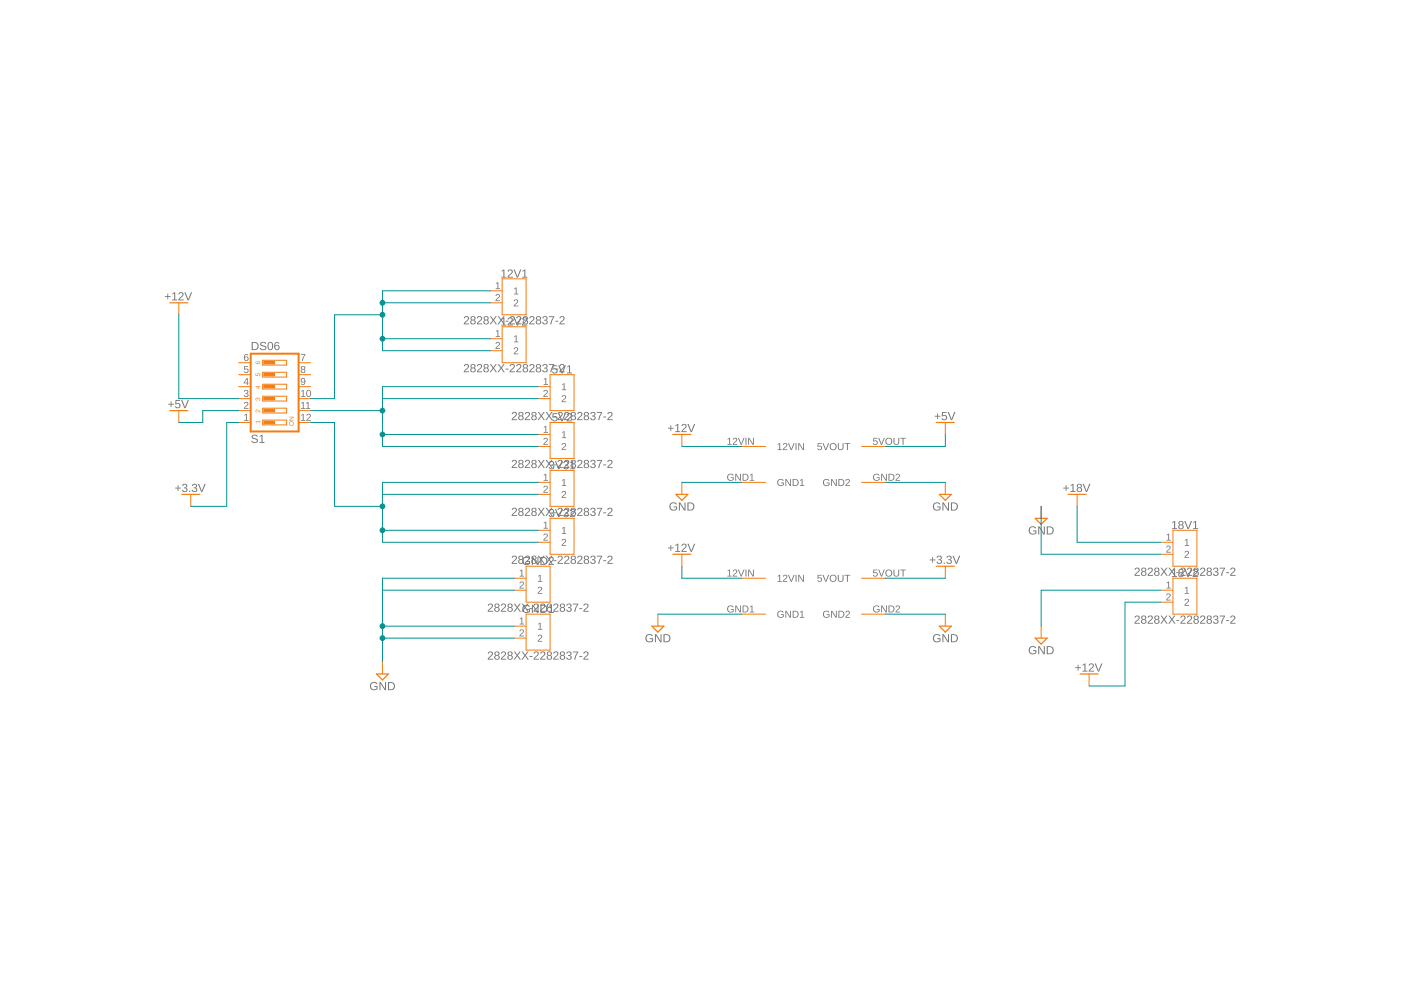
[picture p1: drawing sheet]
<svg xmlns="http://www.w3.org/2000/svg" width="297mm" height="210mm" viewBox="0 0 297 210" stroke-linecap="round" stroke-linejoin="round" font-family="sans-serif">
<g fill="#757575">
<path d="M109 61.2l.5-.2v1.3h.4v.1h-.9v-.1h.3v-1.2l-.3 .3z"/>
<path d="M105.1 60.1l.6-.3v1.3h.3v.2h-.9v-.2h.4v-1.1l-.4 .2z"/>
<path d="M109.1 63.6a.5 .5 0 0 1 .7 .2 .5 .5 0 0 1-.4 .7l-.3 .3h.8v.2h-1l.6-.8a.3 .3 0 0 0 .1-.5 .3 .3 0 0 0-.5 .2h-.2z"/>
<path d="M105.2 62.5a.5 .5 0 0 1 .8 .2 .5 .5 0 0 1-.5 .7l-.3 .3h.8v.1h-1l.6-.7a.3 .3 0 0 0 .2-.5 .32 .32 0 0 0-.6 .2l-.1-.1z"/>
<path d="M109 71.3l.5-.2v1.3h.4v.2h-.9v-.2h.3v-1.1l-.3 .2z"/>
<path d="M105.1 70.2l.6-.2v1.3h.3v.2h-.9v-.2h.4v-1.1l-.4 .2z"/>
<path d="M109.1 73.7a.5 .5 0 0 1 .7 .2 .5 .5 0 0 1-.4 .7l-.3 .4h.8v.1h-1l.6-.7a.3 .3 0 0 0 .1-.5 .3 .3 0 0 0-.5 .1h-.2z"/>
<path d="M105.2 72.6a.5 .5 0 0 1 .8 .2 .5 .5 0 0 1-.5 .7l-.3 .3h.8v.2h-1l.6-.7a.3 .3 0 0 0 .2-.5 .3 .3 0 0 0-.6 .1h-.1z"/>
<path d="M119.2 81.5l.5-.2v1.3h.4v.1h-1v-.1h.4v-1.2l-.3 .3z"/>
<path d="M115.3 80.4l.5-.3v1.4h.4v.1h-.9v-.1h.3v-1.2l-.3 .3z"/>
<path d="M119.2 83.9a.5 .5 0 0 1 .8 .2 .5 .5 0 0 1-.4 .7l-.3 .3h.8v.2h-1l.5-.8a.3 .3 0 0 0 .2-.5 .3 .3 0 0 0-.5 .2h-.2z"/>
<path d="M115.4 82.8a.5 .5 0 0 1 .7 .2 .5 .5 0 0 1-.4 .7l-.3 .3h.8v.2h-1l.5-.8a.3 .3 0 0 0 .2-.5 .3 .3 0 0 0-.5 .2l-.2-.1z"/>
<path d="M119.2 91.7l.5-.3v1.3h.4v.2h-1v-.2h.4v-1.1l-.3 .2z"/>
<path d="M115.3 90.5l.5-.2v1.3h.4v.2h-.9v-.2h.3v-1.1l-.3 .2z"/>
<path d="M119.2 94a.5 .5 0 0 1 .8 .3 .5 .5 0 0 1-.4 .6l-.3 .4h.8v.1h-1l.5-.7a.3 .3 0 0 0 .2-.5 .3 .3 0 0 0-.5 .1h-.2z"/>
<path d="M115.4 92.9a.5 .5 0 0 1 .7 .2 .5 .5 0 0 1-.4 .7l-.3 .4h.8v.1h-1l.5-.7a.3 .3 0 0 0 .2-.5 .3 .3 0 0 0-.5 .1h-.2z"/>
<path d="M119.2 101.8l.5-.2v1.3h.4v.1h-1v-.1h.4v-1.1l-.3 .2z"/>
<path d="M115.3 100.7l.5-.2v1.3h.4v.1h-.9v-.1h.3v-1.2l-.3 .3z"/>
<path d="M119.2 104.2a.5 .5 0 0 1 .8 .2 .5 .5 0 0 1-.4 .7l-.3 .3h.8v.2h-1l.5-.7a.3 .3 0 0 0 .2-.5 .3 .3 0 0 0-.5 .1h-.2z"/>
<path d="M115.4 103.1a.5 .5 0 0 1 .7 .2 .5 .5 0 0 1-.4 .7l-.3 .3h.8v.2h-1l.5-.8a.3 .3 0 0 0 .2-.5 .3 .3 0 0 0-.5 .2h-.2z"/>
<path d="M119.2 112l.5-.3v1.3h.4v.2h-1v-.2h.4v-1.1l-.3 .2z"/>
<path d="M115.3 110.9l.5-.3v1.3h.4v.2h-.9v-.2h.3v-1.1l-.3 .2z"/>
<path d="M119.2 114.3a.5 .5 0 0 1 .8 .3 .5 .5 0 0 1-.4 .6l-.3 .4h.8v.1h-1l.5-.7a.3 .3 0 0 0 .2-.5 .3 .3 0 0 0-.5 .1h-.2z"/>
<path d="M115.4 113.2a.5 .5 0 0 1 .7 .3 .5 .5 0 0 1-.4 .6l-.3 .4h.8v.1h-1l.5-.7a.3 .3 0 0 0 .2-.5 .3 .3 0 0 0-.5 .1h-.2z"/>
<path d="M114.1 122.1l.5-.2v1.3h.4v.2h-.9v-.2h.3v-1.1l-.3 .2z"/>
<path d="M110.2 121l.5-.2v1.3h.4v.1h-.9v-.1h.4v-1.2l-.4 .3z"/>
<path d="M114.2 124.5a.5 .5 0 0 1 .7 .2 .5 .5 0 0 1-.4 .7l-.3 .3h.8v.2h-1l.5-.7a.3 .3 0 0 0 .2-.5 .3 .3 0 0 0-.5 .1h-.2z"/>
<path d="M110.3 123.4a.5 .5 0 0 1 .7 .2 .5 .5 0 0 1-.4 .7l-.3 .3h.8v.2h-1l.6-.7a.3 .3 0 0 0 .1-.5 .3 .3 0 0 0-.5 .1h-.2z"/>
<path d="M114.1 132.3l.5-.3v1.4h.4v.1h-.9v-.1h.3v-1.2l-.3 .3z"/>
<path d="M110.2 131.2l.5-.3v1.3h.4v.2h-.9v-.2h.4v-1.1l-.4 .2z"/>
<path d="M114.2 134.7a.5 .5 0 0 1 .7 .2 .5 .5 0 0 1-.4 .7l-.3 .3h.8v.1h-1l.5-.7a.3 .3 0 0 0 .2-.5 .3 .3 0 0 0-.5 .2l-.2-.1z"/>
<path d="M110.3 133.5a.5 .5 0 0 1 .7 .3 .5 .5 0 0 1-.4 .6l-.3 .4h.8v.1h-1l.6-.7a.3 .3 0 0 0 .1-.5 .3 .3 0 0 0-.5 .1h-.2z"/>
<path d="M251.2 114.5l.5-.2v1.3h.4v.1h-.9v-.1h.4v-1.2l-.4 .3z"/>
<path d="M247.3 113.4l.6-.2v1.3h.3v.1h-.9v-.1h.4v-1.2l-.4 .3z"/>
<path d="M251.3 116.9a.5 .5 0 0 1 .8 .2 .5 .5 0 0 1-.5 .7l-.3 .3h.8v.2h-1l.6-.7a.3 .3 0 0 0 .1-.5 .3 .3 0 0 0-.5 .1h-.2z"/>
<path d="M247.4 115.8a.5 .5 0 0 1 .8 .2 .5 .5 0 0 1-.4 .7l-.3 .3h.7v.2h-.9l.5-.8a.3 .3 0 0 0 .2-.5 .3 .3 0 0 0-.5 .2h-.2z"/>
<path d="M251.2 124.7l.5-.3v1.3h.4v.2h-.9v-.2h.4v-1.1l-.4 .2z"/>
<path d="M247.3 123.5l.6-.2v1.3h.3v.2h-.9v-.2h.4v-1.1l-.4 .2z"/>
<path d="M251.3 127a.5 .5 0 0 1 .8 .3 .5 .5 0 0 1-.5 .6l-.3 .4h.8v.1h-1l.6-.7a.3 .3 0 0 0 .1-.5 .3 .3 0 0 0-.5 .1h-.2z"/>
<path d="M247.4 125.9a.5 .5 0 0 1 .8 .2 .5 .5 0 0 1-.4 .7l-.3 .4h.7v.1h-.9l.5-.7a.3 .3 0 0 0 .2-.5 .3 .3 0 0 0-.5 .1h-.2z"/>
<path d="M63.8 75.1h.9l-.5 1.4h-.2l.1-.4 .5-.9h-.8z"/>
<path d="M51.8 88l.5-.2v1.3h.4v.1h-.9v-.1h.3v-1.2l-.3 .3z"/>
<path d="M51.9 85.3a.5 .5 0 0 1 .7 .2 .5 .5 0 0 1-.4 .7l-.3 .3h.8v.2h-1l.6-.7a.3 .3 0 0 0 .1-.5 .3 .3 0 0 0-.5 .1h-.2z"/>
<path d="M51.9 82.8a.43 .43 0 0 1 .7-.1 .43 .43 0 0 1-.2 .7 .39 .39 0 0 1 .3 .5 .39 .39 0 0 1-.5 .3l-.5-.3v-.1h.2a.3 .3 0 0 0 .4 .2 .3 .3 0 0 0 .1-.4l-.4-.1v-.2a.29 .29 0 0 0 .5-.1 .29 .29 0 0 0-.2-.4 .29 .29 0 0 0-.4 .3l-.2-.1z"/>
<path d="M51.8 77.6h.8v.2h-.6l-.1 .4a.5 .5 0 0 1 .7 .3 .5 .5 0 0 1-.3 .6 .5 .5 0 0 1-.6-.4l.5 .2a.34 .34 0 0 0 .3-.4 .34 .34 0 0 0-.6-.1h-.2z"/>
<path d="M228.5 141h.2v.5h.5v.2h-.5v.5h-.2v-.5h-.5v-.2h.5zM229.5 141l.6-.3v1.5h.5v.2h-1.1v-.2h.4v-1.3l-.4 .3zM231 140.8a.55 .55 0 0 1 .8 .1 .55 .55 0 0 1-.3 .8l-.4 .5h.9v.2h-1.2l.1-.3 .4-.5a.37 .37 0 0 0 .4-.5 .37 .37 0 0 0-.6-.1l-.3 .1zM232.1 140.7h.2l.6 1.5 .6-1.5h.2l-.7 1.7h-.2z"/>
<path d="M197.6 118.1h.2v.5h.5v.2h-.5v.5h-.2v-.5h-.5v-.2h.5zM198.8 117.9a.5 .5 0 0 1 .8 0 .5 .5 0 0 1-.3 .8 .51 .51 0 0 1 .3 .8 .51 .51 0 0 1-.9 0l-.1-.4h.2a.35 .35 0 0 0 .5 .3 .35 .35 0 0 0 .1-.6h-.4v-.2a.33 .33 0 0 0 .5-.2 .33 .33 0 0 0-.3-.4 .33 .33 0 0 0-.4 .3h-.2zM200.1 119.3h.2v.2h-.2zM200.8 117.9a.5 .5 0 0 1 .9 0 .5 .5 0 0 1-.3 .8 .51 .51 0 0 1 .3 .8 .51 .51 0 0 1-.9 0l-.2-.4h.3a.35 .35 0 0 0 .4 .3 .35 .35 0 0 0 .2-.6h-.4v-.2a.33 .33 0 0 0 .4-.2 .33 .33 0 0 0-.2-.4 .33 .33 0 0 0-.4 .3h-.2zM201.9 117.8h.3l.6 1.5 .5-1.5h.3l-.7 1.7h-.3z"/>
<path d="M198.7 87.6h.2v.6h.5v.1h-.5v.6h-.2v-.6h-.5v-.1h.5zM199.7 87.4h1v.1h-.8v.6a.59 .59 0 0 1 .8 .3 .59 .59 0 0 1-.3 .8 .59 .59 0 0 1-.8-.5h.2a.38 .38 0 0 0 .6 .1 .38 .38 0 0 0 .1-.5 .38 .38 0 0 0-.6 0h-.2zM200.9 87.4h.3l.5 1.5 .6-1.5h.3l-.7 1.7h-.3z"/>
<path d="M225.9 102.9h.2v.5h.5v.2h-.5v.5h-.2v-.5h-.5v-.2h.5zM227 102.9l.6-.3v1.5h.4v.2h-1.1v-.2h.5v-1.3l-.4 .3zM228.4 102.7a.51 .51 0 0 1 .8-.1 .51 .51 0 0 1 0 .8h-.1a.5 .5 0 0 1 .1 .8 .5 .5 0 0 1-.7 0 .5 .5 0 0 1 .1-.8l-.3-.3zM228.5 103a.35 .35 0 0 0 .7 0 .35 .35 0 0 0-.7 0zM228.5 103.8a.36 .36 0 0 0 .7 0 .36 .36 0 0 0-.7 0zM229.5 102.6h.3l.6 1.5 .5-1.5h.3l-.7 1.7h-.3z"/>
<path d="M218.3 111.8a.9 .9 0 0 1 1.4 .2l-.2 .1a.68 .68 0 0 0-1-.1 .68 .68 0 0 0 0 1 .68 .68 0 0 0 .9 .1l.1-.4h-.5v-.2h.7v.6a.94 .94 0 0 1-1.3 .1 .94 .94 0 0 1-.1-1.4zM220.1 111.6h.3l.9 1.5v-1.5h.2v1.7h-.3l-.9-1.4v1.4h-.2zM221.9 111.6h.6a.86 .86 0 0 1 .9 .8 .86 .86 0 0 1-.8 .9h-.7zM222.2 111.8v1.3a.73 .73 0 0 0 1-.6 .73 .73 0 0 0-1-.7z"/>
<path d="M218.3 137.2a.9 .9 0 0 1 1.4 .2h-.2a.68 .68 0 0 0-1 0 .68 .68 0 0 0 0 1 .68 .68 0 0 0 .9 0l.1-.3h-.5v-.2h.7v.5a.94 .94 0 0 1-1.3 .1 .94 .94 0 0 1-.1-1.3zM220.1 137h.3l.9 1.5v-1.5h.2v1.7h-.3l-.9-1.4v1.4h-.2zM221.9 137h.6a.86 .86 0 0 1 .9 .8 .86 .86 0 0 1-.8 .9h-.7zM222.2 137.2v1.3a.73 .73 0 0 0 1-.6 .73 .73 0 0 0-1-.7z"/>
<path d="M142.1 90.2h.2v.5h.5v.2h-.5v.5h-.2v-.5h-.5v-.2h.5zM143.2 90.2l.6-.3v1.5h.4v.2h-1.1v-.2h.5v-1.3l-.4 .3zM144.7 90a.55 .55 0 0 1 .8 .1 .55 .55 0 0 1-.3 .8l-.5 .5h.9v.2h-1.1v-.3l.5-.4a.37 .37 0 0 0 .3-.6 .37 .37 0 0 0-.6-.1l-.2 .1zM145.7 89.9h.3l.6 1.5 .5-1.5h.3l-.7 1.7h-.3z"/>
<path d="M142.1 115.6h.2v.5h.5v.2h-.5v.5h-.2v-.5h-.5v-.2h.5zM143.2 115.6l.6-.3v1.5h.4v.2h-1.1v-.2h.5v-1.3l-.4 .3zM144.7 115.4a.55 .55 0 0 1 .8 .1 .55 .55 0 0 1-.3 .8l-.5 .5h.9v.2h-1.1v-.3l.5-.5a.37 .37 0 0 0 .3-.5 .37 .37 0 0 0-.6-.1l-.2 .1zM145.7 115.3h.3l.6 1.5 .5-1.5h.3l-.7 1.7h-.3z"/>
<path d="M142.1 106.7a.9 .9 0 0 1 1.4 .2l-.2 .1a.68 .68 0 0 0-1-.1 .68 .68 0 0 0 0 1 .68 .68 0 0 0 .9 .1l.1-.4h-.5v-.2h.8v.6a.94 .94 0 0 1-1.4 .1 .94 .94 0 0 1-.1-1.4zM143.9 106.5h.3l.9 1.5v-1.5h.2v1.7h-.2l-1-1.4v1.4h-.2zM145.7 106.5h.6a.86 .86 0 0 1 .9 .9 .86 .86 0 0 1-.8 .8h-.7zM146 106.7v1.4a.73 .73 0 0 0 1-.7 .73 .73 0 0 0-1-.7z"/>
<path d="M137.1 134.7a.9 .9 0 0 1 1.3 .1l-.2 .1a.68 .68 0 0 0-.9 0 .68 .68 0 0 0-.1 .9 .68 .68 0 0 0 1 .1l.1-.4h-.6v-.2h.8v.6a.94 .94 0 0 1-1.4 .1 .94 .94 0 0 1 0-1.3zM138.9 134.5h.2l1 1.4-.1-1.4h.3v1.7h-.3l-.9-1.5v1.5h-.2zM140.7 134.5h.5a.86 .86 0 0 1 .9 .8 .86 .86 0 0 1-.8 .9h-.6zM140.9 134.6v1.4a.73 .73 0 0 0 1-.7 .73 .73 0 0 0-1-.7z"/>
<path d="M198 134.7a.9 .9 0 0 1 1.4 .1l-.2 .1a.68 .68 0 0 0-1 0 .68 .68 0 0 0 0 .9 .68 .68 0 0 0 .9 .1l.1-.4h-.5v-.2h.7v.6a.94 .94 0 0 1-1.3 .1 .94 .94 0 0 1-.1-1.3zM199.8 134.5h.3l.9 1.4v-1.4h.2v1.7h-.3l-.9-1.5v1.5h-.2zM201.6 134.5h.6a.86 .86 0 0 1 .9 .8 .86 .86 0 0 1-.8 .9h-.7zM201.8 134.6v1.4a.73 .73 0 0 0 1.1-.7 .73 .73 0 0 0-1.1-.7z"/>
<path d="M198 106.7a.9 .9 0 0 1 1.4 .2l-.2 .1a.68 .68 0 0 0-1-.1 .68 .68 0 0 0 0 1 .68 .68 0 0 0 .9 .1l.1-.4h-.5v-.2h.7v.6a.94 .94 0 0 1-1.3 .1 .94 .94 0 0 1-.1-1.4zM199.8 106.5h.3l.9 1.5v-1.5h.2v1.7h-.3l-.9-1.4v1.4h-.2zM201.6 106.5h.6a.86 .86 0 0 1 .9 .9 .86 .86 0 0 1-.8 .8h-.7zM201.8 106.7v1.4a.73 .73 0 0 0 1.1-.7 .73 .73 0 0 0-1.1-.7z"/>
<path d="M35.5 62.2h.2v.6h.5v.1h-.5v.6h-.2v-.6h-.5v-.1h.5zM36.5 62.3l.6-.3v1.5h.5v.2h-1.1v-.2h.4v-1.3l-.4 .3zM38 62.1a.55 .55 0 0 1 .9 .1 .55 .55 0 0 1-.3 .8l-.5 .5h.9v.2h-1.2l.1-.3 .5-.5a.37 .37 0 0 0 .3-.5 .37 .37 0 0 0-.6-.1l-.3 .1zM39.1 62h.2l.6 1.5 .6-1.5h.2l-.7 1.7h-.2z"/>
<path d="M36.2 85.1h.2v.5h.5v.2h-.5v.5h-.2v-.5h-.5v-.2h.5zM37.2 84.8h1v.2h-.8v.6a.59 .59 0 0 1 .8 .2 .59 .59 0 0 1-.3 .8 .59 .59 0 0 1-.8-.4l.2-.1a.38 .38 0 0 0 .6 .2 .38 .38 0 0 0 0-.6 .38 .38 0 0 0-.5 0h-.3zM38.4 84.8h.2l.6 1.5 .6-1.5h.2l-.7 1.7h-.2z"/>
<path d="M37.7 102.9h.1v.5h.6v.2h-.6v.5h-.1v-.5h-.6v-.2h.6zM38.8 102.7a.5 .5 0 0 1 .8 0 .5 .5 0 0 1-.2 .7 .51 .51 0 0 1 .2 .8 .51 .51 0 0 1-.8 0l-.2-.3h.2a.35 .35 0 0 0 .5 .3 .35 .35 0 0 0 .1-.6l-.4-.1v-.2a.33 .33 0 0 0 .5-.1 .33 .33 0 0 0-.3-.5 .33 .33 0 0 0-.4 .3h-.2zM40.1 104h.2v.3h-.2zM40.9 102.7a.5 .5 0 0 1 .8 0 .5 .5 0 0 1-.3 .7 .51 .51 0 0 1 .3 .8 .51 .51 0 0 1-.9 0l-.1-.3h.2a.35 .35 0 0 0 .5 .3 .35 .35 0 0 0 .1-.6l-.4-.1v-.2a.33 .33 0 0 0 .5-.1 .33 .33 0 0 0-.3-.5 .33 .33 0 0 0-.4 .3h-.2zM42 102.6h.2l.6 1.5 .6-1.5h.2l-.7 1.7h-.2z"/>
<path d="M78.7 144.8a.9 .9 0 0 1 1.3 .2l-.2 .1a.68 .68 0 0 0-.9-.1 .68 .68 0 0 0-.1 1 .68 .68 0 0 0 .9 .1l.1-.4h-.5v-.2h.8v.6a.94 .94 0 0 1-1.4 .1 .94 .94 0 0 1 0-1.4zM80.5 144.6h.2l1 1.5-.1-1.5h.3v1.7h-.3l-.9-1.4v1.4h-.2zM82.3 144.6h.5a.86 .86 0 0 1 .9 .8 .86 .86 0 0 1-.8 .9h-.6zM82.5 144.8v1.3a.73 .73 0 0 0 1-.6 .73 .73 0 0 0-1-.7z"/>
<path d="M98.5 67.1a.55 .55 0 0 1 .9 .2 .55 .55 0 0 1-.3 .8l-.5 .5h.9v.2h-1.2l.1-.3 .5-.5a.37 .37 0 0 0 .3-.5 .37 .37 0 0 0-.6-.1l-.3 .1zM99.9 67.1a.51 .51 0 0 1 .7 0 .51 .51 0 0 1 0 .7l-.1 .1a.5 .5 0 0 1 .2 .7 .5 .5 0 0 1-.8 0 .5 .5 0 0 1 .1-.7l-.2-.3zM100 67.5a.32 .32 0 0 0 .6 0 .32 .32 0 0 0-.6 0zM99.9 68.3a.36 .36 0 0 0 .7 0 .36 .36 0 0 0-.7 0zM101.3 67.1a.55 .55 0 0 1 .8 .2 .55 .55 0 0 1-.3 .8l-.5 .5h.9v.2h-1.1l.1-.3 .4-.5a.37 .37 0 0 0 .4-.5 .37 .37 0 0 0-.6-.1l-.3 .1zM102.7 67.1a.51 .51 0 0 1 .7 0 .51 .51 0 0 1 0 .7l-.1 .1a.5 .5 0 0 1 .1 .7 .5 .5 0 0 1-.7 0 .5 .5 0 0 1 .1-.7l-.3-.3zM102.7 67.5a.35 .35 0 0 0 .7 0 .35 .35 0 0 0-.7 0zM102.7 68.3a.36 .36 0 0 0 .7 0 .36 .36 0 0 0-.7 0zM103.9 67.1h.2l.5 .6 .5-.6h.2l-.6 .8 .7 .9h-.3l-.5-.8-.5 .8h-.3l.7-.9zM105.5 67.1h.3l.5 .6 .4-.6h.3l-.6 .8 .6 .9h-.2l-.5-.8-.6 .8h-.2l.6-.9zM107.2 68h.6v.2h-.6zM108.2 67.1a.55 .55 0 0 1 .9 .2 .55 .55 0 0 1-.3 .8l-.5 .5h.9v.2h-1.2l.1-.3 .5-.5a.37 .37 0 0 0 .3-.5 .37 .37 0 0 0-.6-.1l-.2 .1zM109.6 67.1a.55 .55 0 0 1 .9 .2 .55 .55 0 0 1-.3 .8l-.5 .5h.9v.2h-1.2l.1-.3 .5-.5a.37 .37 0 0 0 .3-.5 .37 .37 0 0 0-.6-.1l-.3 .1zM111 67.1a.51 .51 0 0 1 .7 0 .51 .51 0 0 1 .1 .7l-.2 .1a.5 .5 0 0 1 .2 .7 .5 .5 0 0 1-.8 0 .5 .5 0 0 1 .1-.7l-.2-.3zM111.1 67.5a.32 .32 0 0 0 .6 0 .32 .32 0 0 0-.6 0zM111 68.3a.36 .36 0 0 0 .7 0 .36 .36 0 0 0-.7 0zM112.4 67.1a.55 .55 0 0 1 .8 .2 .55 .55 0 0 1-.3 .8l-.4 .5h.8v.2h-1.1l.1-.3 .4-.5a.37 .37 0 0 0 .4-.5 .37 .37 0 0 0-.6-.1l-.3 .1zM113.8 67.1a.51 .51 0 0 1 .7 0 .51 .51 0 0 1 0 .7l-.1 .1a.5 .5 0 0 1 .2 .7 .5 .5 0 0 1-.8 0 .5 .5 0 0 1 .1-.7l-.3-.3zM113.8 67.5a.35 .35 0 0 0 .7 0 .35 .35 0 0 0-.7 0zM113.8 68.3a.36 .36 0 0 0 .7 0 .36 .36 0 0 0-.7 0zM115.2 67.1a.5 .5 0 0 1 .8 0 .5 .5 0 0 1-.3 .8 .51 .51 0 0 1 .3 .8 .51 .51 0 0 1-.9 0l-.1-.4h.2a.35 .35 0 0 0 .5 .3 .35 .35 0 0 0 .1-.5l-.4-.1v-.2a.33 .33 0 0 0 .5-.2 .33 .33 0 0 0-.3-.4 .33 .33 0 0 0-.4 .3h-.2zM116.4 67.1h1.1l-.5 1.1-.1 .6h-.2l.1-.5 .5-1.1h-.9zM117.8 68h.6v.2h-.6zM118.8 67.1a.55 .55 0 0 1 .8 .2 .55 .55 0 0 1-.3 .8l-.5 .5h.9v.2h-1.1l.1-.3 .4-.5a.37 .37 0 0 0 .4-.5 .37 .37 0 0 0-.6-.1l-.3 .1z"/>
<path d="M98.5 77.3a.55 .55 0 0 1 .9 .1 .55 .55 0 0 1-.3 .8l-.5 .5h.9v.2h-1.2l.1-.3 .5-.4a.37 .37 0 0 0 .3-.6 .37 .37 0 0 0-.6-.1l-.3 .1zM99.9 77.3a.51 .51 0 0 1 .7-.1 .51 .51 0 0 1 0 .8h-.1a.5 .5 0 0 1 .2 .8 .5 .5 0 0 1-.8 0 .5 .5 0 0 1 .1-.8l-.2-.2zM100 77.6a.32 .32 0 0 0 .6 0 .32 .32 0 0 0-.6 0zM99.9 78.4a.36 .36 0 0 0 .7 0 .36 .36 0 0 0-.7 0zM101.3 77.3a.55 .55 0 0 1 .8 .1 .55 .55 0 0 1-.3 .8l-.5 .5h.9v.2h-1.1l.1-.3 .4-.4a.37 .37 0 0 0 .4-.6 .37 .37 0 0 0-.6-.1l-.3 .1zM102.7 77.3a.51 .51 0 0 1 .7-.1 .51 .51 0 0 1 0 .8h-.1a.5 .5 0 0 1 .1 .8 .5 .5 0 0 1-.7 0 .5 .5 0 0 1 .1-.8l-.3-.2zM102.7 77.6a.35 .35 0 0 0 .7 0 .35 .35 0 0 0-.7 0zM102.7 78.4a.36 .36 0 0 0 .7 0 .36 .36 0 0 0-.7 0zM103.9 77.2h.2l.5 .7 .5-.7h.2l-.6 .8 .7 .9h-.3l-.5-.7-.5 .7h-.3l.7-.9zM105.5 77.2h.3l.5 .7 .4-.7h.3l-.6 .8 .6 .9h-.2l-.5-.7-.6 .7h-.2l.6-.9zM107.2 78.2h.6v.2h-.6zM108.2 77.3a.55 .55 0 0 1 .9 .1 .55 .55 0 0 1-.3 .8l-.5 .5h.9v.2h-1.2l.1-.3 .5-.4a.37 .37 0 0 0 .3-.6 .37 .37 0 0 0-.6-.1l-.2 .1zM109.6 77.3a.55 .55 0 0 1 .9 .1 .55 .55 0 0 1-.3 .8l-.5 .5h.9v.2h-1.2l.1-.3 .5-.4a.37 .37 0 0 0 .3-.6 .37 .37 0 0 0-.6-.1l-.3 .1zM111 77.3a.51 .51 0 0 1 .7-.1 .51 .51 0 0 1 .1 .8h-.2a.5 .5 0 0 1 .2 .8 .5 .5 0 0 1-.8 0 .5 .5 0 0 1 .1-.8l-.2-.2zM111.1 77.6a.32 .32 0 0 0 .6 0 .32 .32 0 0 0-.6 0zM111 78.4a.36 .36 0 0 0 .7 0 .36 .36 0 0 0-.7 0zM112.4 77.3a.55 .55 0 0 1 .8 .1 .55 .55 0 0 1-.3 .8l-.4 .5h.8v.2h-1.1l.1-.3 .4-.4a.37 .37 0 0 0 .4-.6 .37 .37 0 0 0-.6-.1l-.3 .1zM113.8 77.3a.51 .51 0 0 1 .7-.1 .51 .51 0 0 1 0 .8h-.1a.5 .5 0 0 1 .2 .8 .5 .5 0 0 1-.8 0 .5 .5 0 0 1 .1-.8l-.3-.2zM113.8 77.6a.35 .35 0 0 0 .7 0 .35 .35 0 0 0-.7 0zM113.8 78.4a.36 .36 0 0 0 .7 0 .36 .36 0 0 0-.7 0zM115.2 77.3a.5 .5 0 0 1 .8 0 .5 .5 0 0 1-.3 .7 .51 .51 0 0 1 .3 .8 .51 .51 0 0 1-.9 0l-.1-.3h.2a.35 .35 0 0 0 .5 .3 .35 .35 0 0 0 .1-.6l-.4-.1v-.1a.33 .33 0 0 0 .5-.2 .33 .33 0 0 0-.3-.5 .33 .33 0 0 0-.4 .3h-.2zM116.4 77.2h1.1l-.5 1.1-.1 .6h-.2l.1-.4 .5-1.1h-.9zM117.8 78.2h.6v.2h-.6zM118.8 77.3a.55 .55 0 0 1 .8 .1 .55 .55 0 0 1-.3 .8l-.5 .5h.9v.2h-1.1l.1-.3 .4-.4a.37 .37 0 0 0 .4-.6 .37 .37 0 0 0-.6-.1l-.3 .1z"/>
<path d="M108.7 87.5a.55 .55 0 0 1 .8 .1 .55 .55 0 0 1-.3 .8l-.5 .5h.9v.2h-1.1l.1-.3 .4-.5a.37 .37 0 0 0 .4-.5 .37 .37 0 0 0-.6-.1l-.3 .1zM110 87.5a.51 .51 0 0 1 .8-.1 .51 .51 0 0 1 0 .7l-.1 .1a.5 .5 0 0 1 .1 .7 .5 .5 0 0 1-.7 0 .5 .5 0 0 1 .1-.7l-.3-.3zM110.1 87.8a.35 .35 0 0 0 .7 0 .35 .35 0 0 0-.7 0zM110.1 88.6a.36 .36 0 0 0 .7 0 .36 .36 0 0 0-.7 0zM111.4 87.5a.55 .55 0 0 1 .9 .1 .55 .55 0 0 1-.3 .8l-.5 .5h.9v.2h-1.1v-.3l.5-.5a.37 .37 0 0 0 .3-.5 .37 .37 0 0 0-.6-.1l-.2 .1zM112.8 87.5a.51 .51 0 0 1 .8-.1 .51 .51 0 0 1 0 .7l-.1 .1a.5 .5 0 0 1 .1 .7 .5 .5 0 0 1-.8 0 .5 .5 0 0 1 .2-.7l-.3-.3zM112.9 87.8a.32 .32 0 0 0 .6 0 .32 .32 0 0 0-.6 0zM112.9 88.6a.36 .36 0 0 0 .7 0 .36 .36 0 0 0-.7 0zM114 87.4h.3l.5 .6 .4-.6h.3l-.6 .8 .6 .9h-.2l-.5-.8-.6 .8h-.2l.6-.9zM115.7 87.4h.2l.5 .6 .5-.6h.2l-.5 .8 .6 .9h-.3l-.5-.8-.5 .8h-.3l.7-.9zM117.4 88.3h.6v.2h-.6zM118.4 87.5a.55 .55 0 0 1 .8 .1 .55 .55 0 0 1-.3 .8l-.5 .5h.9v.2h-1.1l.1-.3 .4-.5a.37 .37 0 0 0 .4-.5 .37 .37 0 0 0-.6-.1l-.3 .1zM119.8 87.5a.55 .55 0 0 1 .8 .1 .55 .55 0 0 1-.3 .8l-.5 .5h.9v.2h-1.1l.1-.3 .4-.5a.37 .37 0 0 0 .4-.5 .37 .37 0 0 0-.6-.1l-.3 .1zM121.1 87.5a.51 .51 0 0 1 .8-.1 .51 .51 0 0 1 0 .7l-.1 .1a.5 .5 0 0 1 .1 .7 .5 .5 0 0 1-.7 0 .5 .5 0 0 1 .1-.7l-.3-.3zM121.2 87.8a.35 .35 0 0 0 .7 0 .35 .35 0 0 0-.7 0zM121.2 88.6a.36 .36 0 0 0 .7 0 .36 .36 0 0 0-.7 0zM122.6 87.5a.55 .55 0 0 1 .8 .1 .55 .55 0 0 1-.3 .8l-.5 .5h.9v.2h-1.1v-.3l.5-.5a.37 .37 0 0 0 .3-.5 .37 .37 0 0 0-.6-.1l-.2 .1zM123.9 87.5a.51 .51 0 0 1 .8-.1 .51 .51 0 0 1 0 .7l-.1 .1a.5 .5 0 0 1 .1 .7 .5 .5 0 0 1-.8 0 .5 .5 0 0 1 .2-.7l-.3-.3zM124 87.8a.32 .32 0 0 0 .6 0 .32 .32 0 0 0-.6 0zM124 88.6a.36 .36 0 0 0 .7 0 .36 .36 0 0 0-.7 0zM125.3 87.5a.5 .5 0 0 1 .8-.1 .5 .5 0 0 1-.2 .8 .51 .51 0 0 1 .2 .8 .51 .51 0 0 1-.8 0l-.2-.4h.2a.35 .35 0 0 0 .5 .3 .35 .35 0 0 0 .2-.5l-.5-.1v-.2a.33 .33 0 0 0 .5-.2 .33 .33 0 0 0-.2-.4 .33 .33 0 0 0-.4 .3h-.3zM126.5 87.4h1.2l-.5 1.1-.1 .6h-.2v-.5l.6-1.1h-1zM127.9 88.3h.6v.2h-.6zM128.9 87.5a.55 .55 0 0 1 .9 .1 .55 .55 0 0 1-.3 .8l-.5 .5h.9v.2h-1.1v-.3l.5-.5a.37 .37 0 0 0 .3-.5 .37 .37 0 0 0-.6-.1l-.2 .1z"/>
<path d="M108.7 97.6a.55 .55 0 0 1 .8 .1 .55 .55 0 0 1-.3 .8l-.5 .5h.9v.2h-1.1l.1-.3 .4-.4a.37 .37 0 0 0 .4-.5 .37 .37 0 0 0-.6-.2l-.3 .1zM110 97.6a.51 .51 0 0 1 .8-.1 .51 .51 0 0 1 0 .8h-.1a.5 .5 0 0 1 .1 .8 .5 .5 0 0 1-.7 0 .5 .5 0 0 1 .1-.8l-.3-.2zM110.1 97.9a.35 .35 0 0 0 .7 0 .35 .35 0 0 0-.7 0zM110.1 98.8a.36 .36 0 0 0 .7 0 .36 .36 0 0 0-.7 0zM111.4 97.6a.55 .55 0 0 1 .9 .1 .55 .55 0 0 1-.3 .8l-.5 .5h.9v.2h-1.1v-.3l.5-.4a.37 .37 0 0 0 .3-.5 .37 .37 0 0 0-.6-.2l-.2 .1zM112.8 97.6a.51 .51 0 0 1 .8-.1 .51 .51 0 0 1 0 .8h-.1a.5 .5 0 0 1 .1 .8 .5 .5 0 0 1-.8 0 .5 .5 0 0 1 .2-.8l-.3-.2zM112.9 97.9a.32 .32 0 0 0 .6 0 .32 .32 0 0 0-.6 0zM112.9 98.8a.36 .36 0 0 0 .7 0 .36 .36 0 0 0-.7 0zM114 97.5h.3l.5 .7 .4-.7h.3l-.6 .8 .6 .9h-.2l-.5-.7-.6 .7h-.2l.6-.9zM115.7 97.5h.2l.5 .7 .5-.7h.2l-.5 .8 .6 .9h-.3l-.5-.7-.5 .7h-.3l.7-.9zM117.4 98.5h.6v.2h-.6zM118.4 97.6a.55 .55 0 0 1 .8 .1 .55 .55 0 0 1-.3 .8l-.5 .5h.9v.2h-1.1l.1-.3 .4-.4a.37 .37 0 0 0 .4-.5 .37 .37 0 0 0-.6-.2l-.3 .1zM119.8 97.6a.55 .55 0 0 1 .8 .1 .55 .55 0 0 1-.3 .8l-.5 .5h.9v.2h-1.1l.1-.3 .4-.4a.37 .37 0 0 0 .4-.5 .37 .37 0 0 0-.6-.2l-.3 .1zM121.1 97.6a.51 .51 0 0 1 .8-.1 .51 .51 0 0 1 0 .8h-.1a.5 .5 0 0 1 .1 .8 .5 .5 0 0 1-.7 0 .5 .5 0 0 1 .1-.8l-.3-.2zM121.2 97.9a.35 .35 0 0 0 .7 0 .35 .35 0 0 0-.7 0zM121.2 98.8a.36 .36 0 0 0 .7 0 .36 .36 0 0 0-.7 0zM122.6 97.6a.55 .55 0 0 1 .8 .1 .55 .55 0 0 1-.3 .8l-.5 .5h.9v.2h-1.1v-.3l.5-.4a.37 .37 0 0 0 .3-.5 .37 .37 0 0 0-.6-.2l-.2 .1zM123.9 97.6a.51 .51 0 0 1 .8-.1 .51 .51 0 0 1 0 .8h-.1a.5 .5 0 0 1 .1 .8 .5 .5 0 0 1-.8 0 .5 .5 0 0 1 .2-.8l-.3-.2zM124 97.9a.32 .32 0 0 0 .6 0 .32 .32 0 0 0-.6 0zM124 98.8a.36 .36 0 0 0 .7 0 .36 .36 0 0 0-.7 0zM125.3 97.6a.5 .5 0 0 1 .8 0 .5 .5 0 0 1-.2 .8 .51 .51 0 0 1 .2 .8 .51 .51 0 0 1-.8-.1l-.2-.3h.2a.35 .35 0 0 0 .5 .3 .35 .35 0 0 0 .2-.6h-.5v-.2a.33 .33 0 0 0 .5-.2 .33 .33 0 0 0-.2-.4 .33 .33 0 0 0-.4 .3l-.3-.1zM126.5 97.5h1.2l-.5 1.1-.1 .6h-.2v-.4l.6-1.1h-1zM127.9 98.5h.6v.2h-.6zM128.9 97.6a.55 .55 0 0 1 .9 .1 .55 .55 0 0 1-.3 .8l-.5 .5h.9v.2h-1.1v-.3l.5-.4a.37 .37 0 0 0 .3-.5 .37 .37 0 0 0-.6-.2l-.2 .1z"/>
<path d="M108.7 107.8a.55 .55 0 0 1 .8 .1 .55 .55 0 0 1-.3 .8l-.5 .5h.9v.2h-1.1l.1-.3 .4-.5a.37 .37 0 0 0 .4-.5 .37 .37 0 0 0-.6-.1l-.3 .1zM110 107.8a.51 .51 0 0 1 .8-.1 .51 .51 0 0 1 0 .7l-.1 .1a.5 .5 0 0 1 .1 .7 .5 .5 0 0 1-.7 0 .5 .5 0 0 1 .1-.7l-.3-.3zM110.1 108.1a.35 .35 0 0 0 .7 0 .35 .35 0 0 0-.7 0zM110.1 108.9a.36 .36 0 0 0 .7 0 .36 .36 0 0 0-.7 0zM111.4 107.8a.55 .55 0 0 1 .9 .1 .55 .55 0 0 1-.3 .8l-.5 .5h.9v.2h-1.1v-.3l.5-.5a.37 .37 0 0 0 .3-.5 .37 .37 0 0 0-.6-.1l-.2 .1zM112.8 107.8a.51 .51 0 0 1 .8-.1 .51 .51 0 0 1 0 .7l-.1 .1a.5 .5 0 0 1 .1 .7 .5 .5 0 0 1-.8 0 .5 .5 0 0 1 .2-.7l-.3-.3zM112.9 108.1a.32 .32 0 0 0 .6 0 .32 .32 0 0 0-.6 0zM112.9 108.9a.36 .36 0 0 0 .7 0 .36 .36 0 0 0-.7 0zM114 107.7h.3l.5 .6 .4-.6h.3l-.6 .8 .6 .9h-.2l-.5-.8-.6 .8h-.2l.6-.9zM115.7 107.7h.2l.5 .6 .5-.6h.2l-.5 .8 .6 .9h-.3l-.5-.8-.5 .8h-.3l.7-.9zM117.4 108.6h.6v.2h-.6zM118.4 107.8a.55 .55 0 0 1 .8 .1 .55 .55 0 0 1-.3 .8l-.5 .5h.9v.2h-1.1l.1-.3 .4-.5a.37 .37 0 0 0 .4-.5 .37 .37 0 0 0-.6-.1l-.3 .1zM119.8 107.8a.55 .55 0 0 1 .8 .1 .55 .55 0 0 1-.3 .8l-.5 .5h.9v.2h-1.1l.1-.3 .4-.5a.37 .37 0 0 0 .4-.5 .37 .37 0 0 0-.6-.1l-.3 .1zM121.1 107.8a.51 .51 0 0 1 .8-.1 .51 .51 0 0 1 0 .7l-.1 .1a.5 .5 0 0 1 .1 .7 .5 .5 0 0 1-.7 0 .5 .5 0 0 1 .1-.7l-.3-.3zM121.2 108.1a.35 .35 0 0 0 .7 0 .35 .35 0 0 0-.7 0zM121.2 108.9a.36 .36 0 0 0 .7 0 .36 .36 0 0 0-.7 0zM122.6 107.8a.55 .55 0 0 1 .8 .1 .55 .55 0 0 1-.3 .8l-.5 .5h.9v.2h-1.1v-.3l.5-.5a.37 .37 0 0 0 .3-.5 .37 .37 0 0 0-.6-.1l-.2 .1zM123.9 107.8a.51 .51 0 0 1 .8-.1 .51 .51 0 0 1 0 .7l-.1 .1a.5 .5 0 0 1 .1 .7 .5 .5 0 0 1-.8 0 .5 .5 0 0 1 .2-.7l-.3-.3zM124 108.1a.32 .32 0 0 0 .6 0 .32 .32 0 0 0-.6 0zM124 108.9a.36 .36 0 0 0 .7 0 .36 .36 0 0 0-.7 0zM125.3 107.8a.5 .5 0 0 1 .8-.1 .5 .5 0 0 1-.2 .8 .51 .51 0 0 1 .2 .8 .51 .51 0 0 1-.8 0l-.2-.3 .2-.1a.35 .35 0 0 0 .5 .3 .35 .35 0 0 0 .2-.5l-.5-.1v-.2a.33 .33 0 0 0 .5-.1 .33 .33 0 0 0-.2-.5 .33 .33 0 0 0-.4 .3h-.3zM126.5 107.7h1.2l-.5 1.1-.1 .6h-.2v-.5l.6-1h-1zM127.9 108.6h.6v.2h-.6zM128.9 107.8a.55 .55 0 0 1 .9 .1 .55 .55 0 0 1-.3 .8l-.5 .5h.9v.2h-1.1v-.3l.5-.5a.37 .37 0 0 0 .3-.5 .37 .37 0 0 0-.6-.1l-.2 .1z"/>
<path d="M108.7 117.9a.55 .55 0 0 1 .8 .1 .55 .55 0 0 1-.3 .9l-.5 .5h.9v.1h-1.1l.1-.2 .4-.5a.37 .37 0 0 0 .4-.5 .37 .37 0 0 0-.6-.1l-.3 .1zM110 117.9a.51 .51 0 0 1 .8 0 .51 .51 0 0 1 0 .7h-.1a.5 .5 0 0 1 .1 .8 .5 .5 0 0 1-.7 0 .5 .5 0 0 1 .1-.8l-.3-.2zM110.1 118.3a.35 .35 0 0 0 .7 0 .35 .35 0 0 0-.7 0zM110.1 119.1a.36 .36 0 0 0 .7 0 .36 .36 0 0 0-.7 0zM111.4 117.9a.55 .55 0 0 1 .9 .1 .55 .55 0 0 1-.3 .9l-.5 .5h.9v.1h-1.1v-.2l.5-.5a.37 .37 0 0 0 .3-.5 .37 .37 0 0 0-.6-.1l-.2 .1zM112.8 117.9a.51 .51 0 0 1 .8 0 .51 .51 0 0 1 0 .7h-.1a.5 .5 0 0 1 .1 .8 .5 .5 0 0 1-.8 0 .5 .5 0 0 1 .2-.8l-.3-.2zM112.9 118.3a.32 .32 0 0 0 .6 0 .32 .32 0 0 0-.6 0zM112.9 119.1a.36 .36 0 0 0 .7 0 .36 .36 0 0 0-.7 0zM114 117.8h.3l.5 .7 .4-.7h.3l-.6 .8 .6 .9h-.2l-.5-.7-.6 .7h-.2l.6-.8zM115.7 117.8h.2l.5 .7 .5-.7h.2l-.5 .8 .6 .9h-.3l-.5-.7-.5 .7h-.3l.7-.8zM117.4 118.8h.6v.2h-.6zM118.4 117.9a.55 .55 0 0 1 .8 .1 .55 .55 0 0 1-.3 .9l-.5 .5h.9v.1h-1.1l.1-.2 .4-.5a.37 .37 0 0 0 .4-.5 .37 .37 0 0 0-.6-.1l-.3 .1zM119.8 117.9a.55 .55 0 0 1 .8 .1 .55 .55 0 0 1-.3 .9l-.5 .5h.9v.1h-1.1l.1-.2 .4-.5a.37 .37 0 0 0 .4-.5 .37 .37 0 0 0-.6-.1l-.3 .1zM121.1 117.9a.51 .51 0 0 1 .8 0 .51 .51 0 0 1 0 .7h-.1a.5 .5 0 0 1 .1 .8 .5 .5 0 0 1-.7 0 .5 .5 0 0 1 .1-.8l-.3-.2zM121.2 118.3a.35 .35 0 0 0 .7 0 .35 .35 0 0 0-.7 0zM121.2 119.1a.36 .36 0 0 0 .7 0 .36 .36 0 0 0-.7 0zM122.6 117.9a.55 .55 0 0 1 .8 .1 .55 .55 0 0 1-.3 .9l-.5 .5h.9v.1h-1.1v-.2l.5-.5a.37 .37 0 0 0 .3-.5 .37 .37 0 0 0-.6-.1l-.2 .1zM123.9 117.9a.51 .51 0 0 1 .8 0 .51 .51 0 0 1 0 .7h-.1a.5 .5 0 0 1 .1 .8 .5 .5 0 0 1-.8 0 .5 .5 0 0 1 .2-.8l-.3-.2zM124 118.3a.32 .32 0 0 0 .6 0 .32 .32 0 0 0-.6 0zM124 119.1a.36 .36 0 0 0 .7 0 .36 .36 0 0 0-.7 0zM125.3 117.9a.5 .5 0 0 1 .8 0 .5 .5 0 0 1-.2 .8 .51 .51 0 0 1 .2 .8 .51 .51 0 0 1-.8 0l-.2-.4h.2a.35 .35 0 0 0 .5 .3 .35 .35 0 0 0 .2-.6h-.5v-.2a.33 .33 0 0 0 .5-.2 .33 .33 0 0 0-.2-.4 .33 .33 0 0 0-.4 .3h-.3zM126.5 117.8h1.2l-.5 1.1-.1 .6h-.2v-.4l.6-1.1h-1zM127.9 118.8h.6v.2h-.6zM128.9 117.9a.55 .55 0 0 1 .9 .1 .55 .55 0 0 1-.3 .9l-.5 .5h.9v.1h-1.1v-.2l.5-.5a.37 .37 0 0 0 .3-.5 .37 .37 0 0 0-.6-.1l-.2 .1z"/>
<path d="M103.6 128.1a.55 .55 0 0 1 .8 .1 .55 .55 0 0 1-.3 .8l-.5 .5h.9v.2h-1.1l.1-.3 .4-.5a.37 .37 0 0 0 .4-.5 .37 .37 0 0 0-.6-.1l-.3 .1zM105 128.1a.51 .51 0 0 1 .7-.1 .51 .51 0 0 1 0 .7l-.1 .1a.5 .5 0 0 1 .1 .7 .5 .5 0 0 1-.7 .1 .5 .5 0 0 1 .1-.8l-.3-.3zM105 128.4a.35 .35 0 0 0 .7 0 .35 .35 0 0 0-.7 0zM105 129.2a.36 .36 0 0 0 .7 0 .36 .36 0 0 0-.7 0zM106.4 128.1a.55 .55 0 0 1 .8 .1 .55 .55 0 0 1-.3 .8l-.5 .5h.9v.2h-1.1l.1-.3 .4-.5a.37 .37 0 0 0 .4-.5 .37 .37 0 0 0-.6-.1l-.3 .1zM107.7 128.1a.51 .51 0 0 1 .8-.1 .51 .51 0 0 1 0 .7l-.1 .1a.5 .5 0 0 1 .1 .7 .5 .5 0 0 1-.7 .1 .5 .5 0 0 1 .1-.8l-.3-.3zM107.8 128.4a.35 .35 0 0 0 .7 0 .35 .35 0 0 0-.7 0zM107.8 129.2a.36 .36 0 0 0 .7 0 .36 .36 0 0 0-.7 0zM108.9 128h.3l.5 .7 .4-.7h.3l-.6 .8 .6 .9h-.2l-.5-.7-.6 .7h-.2l.6-.9zM110.6 128h.3l.4 .7 .5-.7h.3l-.6 .8 .6 .9h-.2l-.6-.7-.5 .7h-.2l.6-.9zM112.3 128.9h.6v.2h-.6zM113.3 128.1a.55 .55 0 0 1 .9 .1 .55 .55 0 0 1-.3 .8l-.5 .5h.9v.2h-1.2l.1-.3 .5-.5a.37 .37 0 0 0 .3-.5 .37 .37 0 0 0-.6-.1l-.3 .1zM114.7 128.1a.55 .55 0 0 1 .8 .1 .55 .55 0 0 1-.3 .8l-.4 .5h.8v.2h-1.1l.1-.3 .4-.5a.37 .37 0 0 0 .4-.5 .37 .37 0 0 0-.6-.1l-.3 .1zM116.1 128.1a.51 .51 0 0 1 .7-.1 .51 .51 0 0 1 0 .7l-.1 .1a.5 .5 0 0 1 .2 .7 .5 .5 0 0 1-.8 .1 .5 .5 0 0 1 .1-.8l-.3-.3zM116.1 128.4a.35 .35 0 0 0 .7 0 .35 .35 0 0 0-.7 0zM116.1 129.2a.36 .36 0 0 0 .7 0 .36 .36 0 0 0-.7 0zM117.5 128.1a.55 .55 0 0 1 .8 .1 .55 .55 0 0 1-.3 .8l-.5 .5h.9v.2h-1.1l.1-.3 .4-.5a.37 .37 0 0 0 .4-.5 .37 .37 0 0 0-.6-.1l-.3 .1zM118.8 128.1a.51 .51 0 0 1 .8-.1 .51 .51 0 0 1 0 .7l-.1 .1a.5 .5 0 0 1 .1 .7 .5 .5 0 0 1-.7 .1 .5 .5 0 0 1 .1-.8l-.3-.3zM118.9 128.4a.35 .35 0 0 0 .7 0 .35 .35 0 0 0-.7 0zM118.9 129.2a.36 .36 0 0 0 .7 0 .36 .36 0 0 0-.7 0zM120.2 128.1a.5 .5 0 0 1 .9 0 .5 .5 0 0 1-.3 .7 .51 .51 0 0 1 .3 .8 .51 .51 0 0 1-.9 0l-.2-.3 .3-.1a.35 .35 0 0 0 .4 .3 .35 .35 0 0 0 .2-.5l-.5-.1v-.2a.33 .33 0 0 0 .5-.1 .33 .33 0 0 0-.2-.5 .33 .33 0 0 0-.4 .3h-.2zM121.5 128h1.1l-.5 1.1-.1 .6h-.2v-.5l.6-1h-.9zM122.8 128.9h.6v.2h-.6zM123.9 128.1a.55 .55 0 0 1 .8 .1 .55 .55 0 0 1-.3 .8l-.5 .5h.9v.2h-1.1v-.3l.5-.5a.37 .37 0 0 0 .4-.5 .37 .37 0 0 0-.7-.1l-.2 .1z"/>
<path d="M103.6 138.2a.55 .55 0 0 1 .8 .2 .55 .55 0 0 1-.3 .8l-.5 .5h.9v.2h-1.1l.1-.3 .4-.5a.37 .37 0 0 0 .4-.5 .37 .37 0 0 0-.6-.1l-.3 .1zM105 138.2a.51 .51 0 0 1 .7 0 .51 .51 0 0 1 0 .7l-.1 .1a.5 .5 0 0 1 .1 .7 .5 .5 0 0 1-.7 0 .5 .5 0 0 1 .1-.7l-.3-.3zM105 138.6a.35 .35 0 0 0 .7 0 .35 .35 0 0 0-.7 0zM105 139.4a.36 .36 0 0 0 .7 0 .36 .36 0 0 0-.7 0zM106.4 138.2a.55 .55 0 0 1 .8 .2 .55 .55 0 0 1-.3 .8l-.5 .5h.9v.2h-1.1l.1-.3 .4-.5a.37 .37 0 0 0 .4-.5 .37 .37 0 0 0-.6-.1l-.3 .1zM107.7 138.2a.51 .51 0 0 1 .8 0 .51 .51 0 0 1 0 .7l-.1 .1a.5 .5 0 0 1 .1 .7 .5 .5 0 0 1-.7 0 .5 .5 0 0 1 .1-.7l-.3-.3zM107.8 138.6a.35 .35 0 0 0 .7 0 .35 .35 0 0 0-.7 0zM107.8 139.4a.36 .36 0 0 0 .7 0 .36 .36 0 0 0-.7 0zM108.9 138.1h.3l.5 .7 .4-.7h.3l-.6 .9 .6 .9h-.2l-.5-.8-.6 .8h-.2l.6-.9zM110.6 138.1h.3l.4 .7 .5-.7h.3l-.6 .9 .6 .9h-.2l-.6-.8-.5 .8h-.2l.6-.9zM112.3 139.1h.6v.2h-.6zM113.3 138.2a.55 .55 0 0 1 .9 .2 .55 .55 0 0 1-.3 .8l-.5 .5h.9v.2h-1.2l.1-.3 .5-.5a.37 .37 0 0 0 .3-.5 .37 .37 0 0 0-.6-.1l-.3 .1zM114.7 138.2a.55 .55 0 0 1 .8 .2 .55 .55 0 0 1-.3 .8l-.4 .5h.8v.2h-1.1l.1-.3 .4-.5a.37 .37 0 0 0 .4-.5 .37 .37 0 0 0-.6-.1l-.3 .1zM116.1 138.2a.51 .51 0 0 1 .7 0 .51 .51 0 0 1 0 .7l-.1 .1a.5 .5 0 0 1 .2 .7 .5 .5 0 0 1-.8 0 .5 .5 0 0 1 .1-.7l-.3-.3zM116.1 138.6a.35 .35 0 0 0 .7 0 .35 .35 0 0 0-.7 0zM116.1 139.4a.36 .36 0 0 0 .7 0 .36 .36 0 0 0-.7 0zM117.5 138.2a.55 .55 0 0 1 .8 .2 .55 .55 0 0 1-.3 .8l-.5 .5h.9v.2h-1.1l.1-.3 .4-.5a.37 .37 0 0 0 .4-.5 .37 .37 0 0 0-.6-.1l-.3 .1zM118.8 138.2a.51 .51 0 0 1 .8 0 .51 .51 0 0 1 0 .7l-.1 .1a.5 .5 0 0 1 .1 .7 .5 .5 0 0 1-.7 0 .5 .5 0 0 1 .1-.7l-.3-.3zM118.9 138.6a.35 .35 0 0 0 .7 0 .35 .35 0 0 0-.7 0zM118.9 139.4a.36 .36 0 0 0 .7 0 .36 .36 0 0 0-.7 0zM120.2 138.2a.5 .5 0 0 1 .9 0 .5 .5 0 0 1-.3 .8 .51 .51 0 0 1 .3 .8 .51 .51 0 0 1-.9 0l-.2-.4h.3a.35 .35 0 0 0 .4 .3 .35 .35 0 0 0 .2-.5l-.5-.1v-.2a.33 .33 0 0 0 .5-.2 .33 .33 0 0 0-.2-.4 .33 .33 0 0 0-.4 .3h-.2zM121.5 138.1h1.1l-.5 1.2-.1 .6h-.2v-.5l.6-1.1h-.9zM122.8 139.1h.6v.2h-.6zM123.9 138.2a.55 .55 0 0 1 .8 .2 .55 .55 0 0 1-.3 .8l-.5 .5h.9v.2h-1.1v-.3l.5-.5a.37 .37 0 0 0 .4-.5 .37 .37 0 0 0-.7-.1l-.2 .1z"/>
<path d="M240.7 120.5a.55 .55 0 0 1 .9 .1 .55 .55 0 0 1-.3 .8l-.5 .5h.9v.2h-1.2l.1-.3 .5-.5a.37 .37 0 0 0 .3-.5 .37 .37 0 0 0-.6-.1l-.3 .1zM242.1 120.5a.51 .51 0 0 1 .7-.1 .51 .51 0 0 1 .1 .7l-.2 .1a.5 .5 0 0 1 .2 .7 .5 .5 0 0 1-.8 0 .5 .5 0 0 1 .1-.7l-.2-.3zM242.2 120.8a.32 .32 0 0 0 .6 0 .32 .32 0 0 0-.6 0zM242.1 121.6a.4 .4 0 0 0 .8 0 .4 .4 0 0 0-.8 0zM243.5 120.5a.55 .55 0 0 1 .8 .1 .55 .55 0 0 1-.3 .8l-.4 .5h.8v.2h-1.1l.1-.3 .4-.5a.37 .37 0 0 0 .4-.5 .37 .37 0 0 0-.6-.1l-.3 .1zM244.9 120.5a.51 .51 0 0 1 .7-.1 .51 .51 0 0 1 0 .7l-.1 .1a.5 .5 0 0 1 .2 .7 .5 .5 0 0 1-.8 0 .5 .5 0 0 1 .1-.7l-.3-.3zM244.9 120.8a.35 .35 0 0 0 .7 0 .35 .35 0 0 0-.7 0zM244.9 121.6a.36 .36 0 0 0 .7 0 .36 .36 0 0 0-.7 0zM246.1 120.4h.2l.5 .6 .5-.6h.2l-.6 .8 .7 .9h-.3l-.5-.8-.5 .8h-.3l.7-.9zM247.7 120.4h.3l.5 .6 .4-.6h.3l-.6 .8 .6 .9h-.2l-.5-.8-.6 .8h-.2l.6-.9zM249.4 121.3h.6v.2h-.6zM250.4 120.5a.55 .55 0 0 1 .9 .1 .55 .55 0 0 1-.3 .8l-.5 .5h.9v.2h-1.1v-.3l.5-.5a.37 .37 0 0 0 .3-.5 .37 .37 0 0 0-.6-.1l-.2 .1zM251.8 120.5a.55 .55 0 0 1 .9 .1 .55 .55 0 0 1-.3 .8l-.5 .5h.9v.2h-1.2l.1-.3 .5-.5a.37 .37 0 0 0 .3-.5 .37 .37 0 0 0-.6-.1l-.2 .1zM253.2 120.5a.51 .51 0 0 1 .7-.1 .51 .51 0 0 1 .1 .7l-.2 .1a.5 .5 0 0 1 .2 .7 .5 .5 0 0 1-.8 0 .5 .5 0 0 1 .2-.7l-.3-.3zM253.3 120.8a.32 .32 0 0 0 .6 0 .32 .32 0 0 0-.6 0zM253.2 121.6a.4 .4 0 0 0 .8 0 .4 .4 0 0 0-.8 0zM254.6 120.5a.55 .55 0 0 1 .9 .1 .55 .55 0 0 1-.3 .8l-.5 .5h.9v.2h-1.2l.1-.3 .5-.5a.37 .37 0 0 0 .3-.5 .37 .37 0 0 0-.6-.1l-.3 .1zM256 120.5a.51 .51 0 0 1 .7-.1 .51 .51 0 0 1 0 .7l-.1 .1a.5 .5 0 0 1 .2 .7 .5 .5 0 0 1-.8 0 .5 .5 0 0 1 .1-.7l-.2-.3zM256.1 120.8a.32 .32 0 0 0 .6 0 .32 .32 0 0 0-.6 0zM256 121.6a.36 .36 0 0 0 .7 0 .36 .36 0 0 0-.7 0zM257.4 120.5a.5 .5 0 0 1 .8-.1 .5 .5 0 0 1-.3 .8 .51 .51 0 0 1 .3 .8 .51 .51 0 0 1-.8 0l-.2-.4h.2a.35 .35 0 0 0 .5 .3 .35 .35 0 0 0 .1-.5l-.4-.1v-.2a.33 .33 0 0 0 .5-.1 .33 .33 0 0 0-.3-.5 .33 .33 0 0 0-.4 .3h-.2zM258.6 120.4h1.1l-.5 1.1-.1 .6h-.2l.1-.5 .5-1h-.9zM260 121.3h.6v.2h-.6zM261 120.5a.55 .55 0 0 1 .8 .1 .55 .55 0 0 1-.3 .8l-.5 .5h.9v.2h-1.1l.1-.3 .4-.5a.37 .37 0 0 0 .4-.5 .37 .37 0 0 0-.6-.1l-.3 .1z"/>
<path d="M240.7 130.6a.55 .55 0 0 1 .9 .1 .55 .55 0 0 1-.3 .8l-.5 .6h.9v.1h-1.2l.1-.2 .5-.5a.37 .37 0 0 0 .3-.5 .37 .37 0 0 0-.6-.2l-.3 .1zM242.1 130.6a.51 .51 0 0 1 .7 0 .51 .51 0 0 1 .1 .7h-.2a.5 .5 0 0 1 .2 .8 .5 .5 0 0 1-.8 0 .5 .5 0 0 1 .1-.8l-.2-.2zM242.2 130.9a.32 .32 0 0 0 .6 0 .32 .32 0 0 0-.6 0zM242.1 131.8a.4 .4 0 0 0 .8 0 .4 .4 0 0 0-.8 0zM243.5 130.6a.55 .55 0 0 1 .8 .1 .55 .55 0 0 1-.3 .8l-.4 .6h.8v.1h-1.1l.1-.2 .4-.5a.37 .37 0 0 0 .4-.5 .37 .37 0 0 0-.6-.2l-.3 .1zM244.9 130.6a.51 .51 0 0 1 .7 0 .51 .51 0 0 1 0 .7h-.1a.5 .5 0 0 1 .2 .8 .5 .5 0 0 1-.8 0 .5 .5 0 0 1 .1-.8l-.3-.2zM244.9 130.9a.35 .35 0 0 0 .7 0 .35 .35 0 0 0-.7 0zM244.9 131.8a.36 .36 0 0 0 .7 0 .36 .36 0 0 0-.7 0zM246.1 130.5h.2l.5 .7 .5-.7h.2l-.6 .8 .7 .9h-.3l-.5-.7-.5 .7h-.3l.7-.9zM247.7 130.5h.3l.5 .7 .4-.7h.3l-.6 .8 .6 .9h-.2l-.5-.7-.6 .7h-.2l.6-.9zM249.4 131.5h.6v.2h-.6zM250.4 130.6a.55 .55 0 0 1 .9 .1 .55 .55 0 0 1-.3 .8l-.5 .6h.9v.1h-1.1v-.2l.5-.5a.37 .37 0 0 0 .3-.5 .37 .37 0 0 0-.6-.2l-.2 .1zM251.8 130.6a.55 .55 0 0 1 .9 .1 .55 .55 0 0 1-.3 .8l-.5 .6h.9v.1h-1.2l.1-.2 .5-.5a.37 .37 0 0 0 .3-.5 .37 .37 0 0 0-.6-.2l-.2 .1zM253.2 130.6a.51 .51 0 0 1 .7 0 .51 .51 0 0 1 .1 .7h-.2a.5 .5 0 0 1 .2 .8 .5 .5 0 0 1-.8 0 .5 .5 0 0 1 .2-.8l-.3-.2zM253.3 130.9a.32 .32 0 0 0 .6 0 .32 .32 0 0 0-.6 0zM253.2 131.8a.4 .4 0 0 0 .8 0 .4 .4 0 0 0-.8 0zM254.6 130.6a.55 .55 0 0 1 .9 .1 .55 .55 0 0 1-.3 .8l-.5 .6h.9v.1h-1.2l.1-.2 .5-.5a.37 .37 0 0 0 .3-.5 .37 .37 0 0 0-.6-.2l-.3 .1zM256 130.6a.51 .51 0 0 1 .7 0 .51 .51 0 0 1 0 .7h-.1a.5 .5 0 0 1 .2 .8 .5 .5 0 0 1-.8 0 .5 .5 0 0 1 .1-.8l-.2-.2zM256.1 130.9a.32 .32 0 0 0 .6 0 .32 .32 0 0 0-.6 0zM256 131.8a.36 .36 0 0 0 .7 0 .36 .36 0 0 0-.7 0zM257.4 130.6a.5 .5 0 0 1 .8 0 .5 .5 0 0 1-.3 .8 .51 .51 0 0 1 .3 .8 .51 .51 0 0 1-.8-.1l-.2-.3h.2a.35 .35 0 0 0 .5 .3 .35 .35 0 0 0 .1-.6h-.4v-.2a.33 .33 0 0 0 .5-.2 .33 .33 0 0 0-.3-.4 .33 .33 0 0 0-.4 .3l-.2-.1zM258.6 130.5h1.1l-.5 1.1-.1 .6h-.2l.1-.4 .5-1.1h-.9zM260 131.5h.6v.2h-.6zM261 130.6a.55 .55 0 0 1 .8 .1 .55 .55 0 0 1-.3 .8l-.5 .6h.9v.1h-1.1l.1-.2 .4-.5a.37 .37 0 0 0 .4-.5 .37 .37 0 0 0-.6-.2l-.3 .1z"/>
<path d="M53.4 72.5h.5a.86 .86 0 0 1 .9 .8 .86 .86 0 0 1-.8 .9h-.6zM53.6 72.7v1.3a.73 .73 0 0 0 1-.6 .73 .73 0 0 0-1-.7zM55.3 72.6a.8 .8 0 0 1 1.2 .3h-.3a.4 .4 0 0 0-.5-.3 .4 .4 0 0 0-.2 .5l.2 .1a.57 .57 0 0 1 .7 .3 .57 .57 0 0 1-.2 .7l-.4 .1a.63 .63 0 0 1-.7-.5h.2a.46 .46 0 0 0 .5 .3 .46 .46 0 0 0 .4-.5l-.5-.2a.49 .49 0 0 1-.5-.2 .49 .49 0 0 1 .1-.6zM57 72.6a.64 .64 0 0 1 .7 0 .64 .64 0 0 1 .2 .8 .64 .64 0 0 1-.6 .9 .64 .64 0 0 1-.6-.9zM57.1 72.7a.97 .97 0 0 0 .2 1.4 .86 .86 0 0 0 0-1.4zM58.4 72.6l.2-.1a.5 .5 0 0 1 .6 .3l-.2 .1-.1-.2a.47 .47 0 0 0-.5 .1 .47 .47 0 0 0 0 .5 .55 .55 0 0 1 .8 .1 .55 .55 0 0 1-.2 .8 .55 .55 0 0 1-.8-.3l-.1-.8zM58.3 73.7a.4 .4 0 0 0 .8 0 .4 .4 0 0 0-.8 0z"/>
<path d="M164.9 122.1l.5-.2v1.3h.4v.2h-1v-.2h.4v-1.1l-.3 .2zM166.1 122a.5 .5 0 0 1 .8 .2 .5 .5 0 0 1-.4 .7l-.3 .3h.7v.2h-.9l.5-.8a.3 .3 0 0 0 .2-.5 .3 .3 0 0 0-.5 .2l-.2-.1zM167.1 121.9h.2l.5 1.3 .5-1.3h.2l-.6 1.5h-.2zM168.7 121.9h.2v1.5h-.2zM169.3 121.9h.2l.8 1.2v-1.2h.1v1.5h-.2l-.8-1.3v1.3h-.1z"/>
<path d="M154.3 121l.5-.2v1.3h.3v.1h-.9v-.1h.4v-1.2l-.3 .3zM155.5 120.8a.5 .5 0 0 1 .8 .3 .5 .5 0 0 1-.4 .6l-.3 .4h.7v.1h-.9l.5-.7a.3 .3 0 0 0 .2-.5 .3 .3 0 0 0-.5 .1h-.2zM156.4 120.8h.3l.5 1.3 .4-1.3h.3l-.6 1.4h-.3zM158.1 120.8h.2v1.4h-.2zM158.6 120.8h.3l.8 1.2-.1-1.2h.2v1.4h-.2l-.8-1.2v1.2h-.2z"/>
<path d="M165 129.7l.7-.2 .5 .3-.2 .1a.58 .58 0 0 0-.9 0 .58 .58 0 0 0 .1 .8 .58 .58 0 0 0 .8 0v-.3h-.4v-.2h.6v.5a.8 .8 0 0 1-1.2 .1 .8 .8 0 0 1 0-1.1zM166.5 129.5h.2l.8 1.3v-1.3h.2v1.5h-.2l-.8-1.3v1.3h-.2zM168.1 129.5h.4a.74 .74 0 0 1 .8 .7 .74 .74 0 0 1-.7 .8h-.5zM168.3 129.7v1.1a.62 .62 0 0 0 .8-.6 .62 .62 0 0 0-.8-.5zM169.6 129.7l.6-.2v1.3h.3v.2h-.9v-.2h.4v-1.1l-.4 .2z"/>
<path d="M154.4 128.6l.7-.2 .4 .3-.2 .1a.58 .58 0 0 0-.8 0 .58 .58 0 0 0 .1 .8 .58 .58 0 0 0 .8 0v-.3h-.5v-.2h.7v.5a.8 .8 0 0 1-1.2 .1 .8 .8 0 0 1 0-1.1zM155.9 128.4h.2l.8 1.2v-1.2h.2v1.5h-.2l-.8-1.3v1.3h-.2zM157.4 128.4h.5a.74 .74 0 0 1 .8 .7 .74 .74 0 0 1-.7 .8h-.6zM157.6 128.5v1.2a.62 .62 0 0 0 .9-.6 .62 .62 0 0 0-.9-.6zM159 128.6l.5-.2v1.3h.4v.2h-.9v-.2h.3v-1.1l-.3 .2z"/>
<path d="M173.4 121.9h.8v.1h-.7v.5a.5 .5 0 0 1 .7 .2 .5 .5 0 0 1-.3 .7 .5 .5 0 0 1-.6-.4l.5 .2a.34 .34 0 0 0 .3-.5 .34 .34 0 0 0-.6 0h-.2zM174.4 121.9h.2l.5 1.3 .5-1.3h.2l-.6 1.5h-.2zM175.8 122.6a.8 .8 0 0 1 1.6 0 .8 .8 0 0 1-1.6 0zM176 122.6a.6 .6 0 0 0 1.2 0 .6 .6 0 0 0-1.2 0zM177.6 121.9h.2v.9a.41 .41 0 0 0 .4 .4 .41 .41 0 0 0 .4-.4v-.9h.2v.9a.61 .61 0 0 1-.6 .6 .61 .61 0 0 1-.6-.6zM179.1 121.9h1.2v.1h-.5v1.4h-.2v-1.4h-.5z"/>
<path d="M185.2 120.8h.8v.1h-.7v.5a.5 .5 0 0 1 .7 .2 .5 .5 0 0 1-.3 .7 .5 .5 0 0 1-.6-.4l.5 .2a.34 .34 0 0 0 .3-.5 .34 .34 0 0 0-.6 0h-.2zM186.2 120.8h.2l.5 1.3 .5-1.3h.2l-.6 1.4h-.2zM187.7 121.5a.76 .76 0 0 1 1.5 0 .76 .76 0 0 1-1.5 0zM187.8 121.5a.6 .6 0 0 0 1.2 0 .6 .6 0 0 0-1.2 0zM189.4 120.8h.2v.9a.41 .41 0 0 0 .5 .4 .41 .41 0 0 0 .4-.4v-.9h.2v.9a.61 .61 0 0 1-.6 .6 .61 .61 0 0 1-.7-.6zM190.9 120.8h1.2v.1h-.5v1.3h-.2v-1.3h-.5z"/>
<path d="M174.7 129.7l.7-.2 .4 .3-.1 .1a.58 .58 0 0 0-.9 0 .58 .58 0 0 0 .1 .8 .58 .58 0 0 0 .8 0v-.3h-.4v-.2h.6v.5a.8 .8 0 0 1-1.2 .1 .8 .8 0 0 1 0-1.1zM176.2 129.5h.2l.8 1.3v-1.3h.2v1.5h-.2l-.8-1.3v1.3h-.2zM177.8 129.5h.4a.74 .74 0 0 1 .8 .7 .74 .74 0 0 1-.7 .8h-.5zM178 129.7v1.1a.62 .62 0 0 0 .8-.6 .62 .62 0 0 0-.8-.5zM179.4 129.6a.5 .5 0 0 1 .8 .2 .5 .5 0 0 1-.5 .7l-.3 .3h.8v.2h-1l.6-.7a.3 .3 0 0 0 .1-.6 .3 .3 0 0 0-.5 .2h-.2z"/>
<path d="M185.3 128.6l.8-.2 .4 .3-.2 .1a.58 .58 0 0 0-.8 0 .58 .58 0 0 0 0 .8 .58 .58 0 0 0 .8 0v-.3h-.4v-.2h.6v.5a.8 .8 0 0 1-1.2 .1 .8 .8 0 0 1 0-1.1zM186.8 128.4h.3l.8 1.2-.1-1.2h.2v1.5h-.2l-.8-1.3v1.3h-.2zM188.4 128.4h.5a.74 .74 0 0 1 .7 .7 .74 .74 0 0 1-.7 .8h-.5zM188.6 128.5v1.2a.62 .62 0 0 0 .8-.6 .62 .62 0 0 0-.8-.6zM190 128.5a.5 .5 0 0 1 .8 .2 .5 .5 0 0 1-.4 .7l-.3 .3h.7v.2h-.9l.5-.8a.3 .3 0 0 0 .2-.5 .3 .3 0 0 0-.5 .2l-.2-.1z"/>
<path d="M164.9 94.2l.5-.2v1.3h.4v.1h-1v-.1h.4v-1.2l-.3 .3zM166.1 94a.5 .5 0 0 1 .8 .3 .5 .5 0 0 1-.4 .6l-.3 .4h.7v.1h-.9l.5-.7a.3 .3 0 0 0 .2-.5 .3 .3 0 0 0-.5 .1h-.2zM167.1 94h.2l.5 1.3 .5-1.3h.2l-.6 1.4h-.2zM168.7 94h.2v1.4h-.2zM169.3 94h.2l.8 1.2v-1.2h.1v1.4h-.2l-.8-1.2v1.2h-.1z"/>
<path d="M154.3 93.1l.5-.3v1.4h.3v.1h-.9v-.1h.4v-1.2l-.3 .3zM155.5 92.9a.5 .5 0 0 1 .8 .2 .5 .5 0 0 1-.4 .7l-.3 .4h.7v.1h-.9l.5-.7a.3 .3 0 0 0 .2-.5 .3 .3 0 0 0-.5 .1h-.2zM156.4 92.8h.3l.5 1.3 .4-1.3h.3l-.6 1.5h-.3zM158.1 92.8h.2v1.5h-.2zM158.6 92.8h.3l.8 1.3-.1-1.3h.2v1.5h-.2l-.8-1.2v1.2h-.2z"/>
<path d="M165 101.7l.7-.1 .5 .3-.2 .1a.58 .58 0 0 0-.9 0 .58 .58 0 0 0 .1 .8 .58 .58 0 0 0 .8-.1v-.2h-.4v-.2h.6v.5a.8 .8 0 0 1-1.2 .1 .8 .8 0 0 1 0-1.2zM166.5 101.6h.2l.8 1.2v-1.2h.2v1.4h-.2l-.8-1.2v1.2h-.2zM168.1 101.6h.4a.74 .74 0 0 1 .8 .7 .74 .74 0 0 1-.7 .7h-.5zM168.3 101.7v1.2a.62 .62 0 0 0 .8-.6 .62 .62 0 0 0-.8-.6zM169.6 101.8l.6-.2v1.3h.3v.1h-.9v-.1h.4v-1.1l-.4 .2z"/>
<path d="M154.4 100.6l.7-.1 .4 .3h-.2a.58 .58 0 0 0-.8 .1 .58 .58 0 0 0 .1 .8 .58 .58 0 0 0 .8-.1v-.2h-.5v-.2h.7v.5a.8 .8 0 0 1-1.2 .1 .8 .8 0 0 1 0-1.2zM155.9 100.5h.2l.8 1.2v-1.2h.2v1.4h-.2l-.8-1.2v1.2h-.2zM157.4 100.5h.5a.74 .74 0 0 1 .8 .7 .74 .74 0 0 1-.7 .7h-.6zM157.6 100.6v1.2a.62 .62 0 0 0 .9-.6 .62 .62 0 0 0-.9-.6zM159 100.7l.5-.2v1.3h.4v.1h-.9v-.1h.3v-1.2l-.3 .3z"/>
<path d="M173.4 94h.8v.1h-.7v.5a.5 .5 0 0 1 .7 .2 .5 .5 0 0 1-.3 .7 .5 .5 0 0 1-.6-.4l.5 .2a.34 .34 0 0 0 .3-.5 .34 .34 0 0 0-.6-.1h-.2zM174.4 94h.2l.5 1.3 .5-1.3h.2l-.6 1.4h-.2zM175.8 94.7a.8 .8 0 0 1 1.6 0 .8 .8 0 0 1-1.6 0zM176 94.7a.6 .6 0 0 0 1.2 0 .6 .6 0 0 0-1.2 0zM177.6 94h.2v.9a.41 .41 0 0 0 .4 .4 .41 .41 0 0 0 .4-.4v-.9h.2v.9a.61 .61 0 0 1-.6 .5 .61 .61 0 0 1-.6-.5zM179.1 94h1.2v.1h-.5v1.3h-.2v-1.3h-.5z"/>
<path d="M185.2 92.8h.8v.2h-.7v.5a.5 .5 0 0 1 .7 .2 .5 .5 0 0 1-.3 .7 .5 .5 0 0 1-.6-.4l.5 .2a.34 .34 0 0 0 .3-.5 .34 .34 0 0 0-.6-.1h-.2zM186.2 92.8h.2l.5 1.3 .5-1.3h.2l-.6 1.5h-.2zM187.7 93.6a.76 .76 0 0 1 1.5 0 .76 .76 0 0 1-1.5 0zM187.8 93.6a.6 .6 0 0 0 1.2 0 .6 .6 0 0 0-1.2 0zM189.4 92.8h.2v1a.41 .41 0 0 0 .5 .4 .41 .41 0 0 0 .4-.5v-.9h.2v1a.61 .61 0 0 1-.6 .5 .61 .61 0 0 1-.7-.5zM190.9 92.8h1.2v.2h-.5v1.3h-.2v-1.3h-.5z"/>
<path d="M174.7 101.7l.7-.1 .4 .3-.1 .1a.58 .58 0 0 0-.9 0 .58 .58 0 0 0 .1 .8 .58 .58 0 0 0 .8-.1v-.2h-.4v-.2h.6v.5a.8 .8 0 0 1-1.2 .1 .8 .8 0 0 1 0-1.2zM176.2 101.6h.2l.8 1.2v-1.2h.2v1.4h-.2l-.8-1.2v1.2h-.2zM177.8 101.6h.4a.74 .74 0 0 1 .8 .7 .74 .74 0 0 1-.7 .7h-.5zM178 101.7v1.2a.62 .62 0 0 0 .8-.6 .62 .62 0 0 0-.8-.6zM179.4 101.7a.5 .5 0 0 1 .8 .2 .5 .5 0 0 1-.5 .7l-.3 .3h.8v.1h-1l.6-.7a.3 .3 0 0 0 .1-.5 .3 .3 0 0 0-.5 .2l-.2-.1z"/>
<path d="M185.3 100.6l.8-.1 .4 .3h-.2a.58 .58 0 0 0-.8 .1 .58 .58 0 0 0 0 .8 .58 .58 0 0 0 .8-.1v-.2h-.4v-.2h.6v.5a.8 .8 0 0 1-1.2 .1 .8 .8 0 0 1 0-1.2zM186.8 100.5h.3l.8 1.2-.1-1.2h.2v1.4h-.2l-.8-1.2v1.2h-.2zM188.4 100.5h.5a.74 .74 0 0 1 .7 .7 .74 .74 0 0 1-.7 .7h-.5zM188.6 100.6v1.2a.62 .62 0 0 0 .8-.6 .62 .62 0 0 0-.8-.6zM190 100.5a.5 .5 0 0 1 .8 .3 .5 .5 0 0 1-.4 .6l-.3 .4h.7v.1h-.9l.5-.7a.3 .3 0 0 0 .2-.5 .3 .3 0 0 0-.5 .1h-.2z"/>
<path d="M106.3 57.4l.6-.3v1.6h.5v.2h-1.1v-.2h.4v-1.3l-.4 .2zM107.8 57.2a.55 .55 0 0 1 .8 .2 .55 .55 0 0 1-.3 .8l-.4 .5h.8v.2h-1.1l.1-.3 .4-.5a.37 .37 0 0 0 .4-.5 .37 .37 0 0 0-.6-.1l-.3 .1zM108.9 57.1h.2l.6 1.6 .6-1.6h.2l-.7 1.8h-.2zM110.8 57.4l.6-.3v1.6h.4v.2h-1.1v-.2h.5v-1.3l-.4 .2z"/>
<path d="M106.3 67.6l.6-.3v1.5h.5v.2h-1.1v-.2h.4v-1.3l-.4 .3zM107.8 67.4a.55 .55 0 0 1 .8 .1 .55 .55 0 0 1-.3 .8l-.4 .5h.8v.2h-1.1l.1-.3 .4-.4a.37 .37 0 0 0 .4-.6 .37 .37 0 0 0-.6-.1l-.3 .1zM108.9 67.3h.2l.6 1.5 .6-1.5h.2l-.7 1.7h-.2zM110.8 67.4a.55 .55 0 0 1 .9 .1 .55 .55 0 0 1-.3 .8l-.5 .5h.9v.2h-1.1v-.3l.5-.4a.37 .37 0 0 0 .3-.6 .37 .37 0 0 0-.6-.1l-.2 .1z"/>
<path d="M117.2 77.5h.9v.1h-.7l-.1 .6a.59 .59 0 0 1 .9 .3 .59 .59 0 0 1-.4 .8 .59 .59 0 0 1-.7-.5h.2a.38 .38 0 0 0 .5 .1 .38 .38 0 0 0 .1-.6 .38 .38 0 0 0-.6 .1h-.2zM118.4 77.5h.2l.6 1.5 .5-1.5h.3l-.7 1.7h-.2zM120.2 77.7l.7-.2v1.5h.4v.2h-1.1v-.2h.4v-1.3l-.4 .2z"/>
<path d="M117.2 87.6h.9v.2h-.7l-.1 .5a.59 .59 0 0 1 .9 .3 .59 .59 0 0 1-.4 .8 .59 .59 0 0 1-.7-.5h.2a.38 .38 0 0 0 .5 .2 .38 .38 0 0 0 .1-.6 .38 .38 0 0 0-.6 0h-.2zM118.4 87.6h.2l.6 1.5 .5-1.5h.3l-.7 1.7h-.2zM120.3 87.7a.55 .55 0 0 1 .9 .1 .55 .55 0 0 1-.3 .8l-.5 .5h.9v.2h-1.2l.1-.3 .5-.4a.37 .37 0 0 0 .3-.6 .37 .37 0 0 0-.6-.1l-.3 .1z"/>
<path d="M116.6 97.9a.5 .5 0 0 1 .8-.1 .5 .5 0 0 1-.3 .8 .51 .51 0 0 1 .3 .8 .51 .51 0 0 1-.9 0l-.2-.4h.3a.35 .35 0 0 0 .4 .3 .35 .35 0 0 0 .2-.5l-.4-.1v-.2a.33 .33 0 0 0 .4-.1 .33 .33 0 0 0-.2-.5 .33 .33 0 0 0-.4 .3h-.2zM117.7 97.8h.2l.6 1.5 .6-1.5h.2l-.7 1.7h-.2zM119.6 97.9a.5 .5 0 0 1 .8-.1 .5 .5 0 0 1-.2 .8 .51 .51 0 0 1 .2 .8 .51 .51 0 0 1-.8 0l-.2-.4h.2a.35 .35 0 0 0 .5 .3 .35 .35 0 0 0 .1-.5l-.4-.1v-.2a.33 .33 0 0 0 .5-.1 .33 .33 0 0 0-.2-.5 .33 .33 0 0 0-.4 .3h-.3zM120.9 98.1l.6-.3v1.5h.5v.2h-1.1v-.2h.4v-1.3l-.4 .3z"/>
<path d="M116.6 108a.5 .5 0 0 1 .8 0 .5 .5 0 0 1-.3 .8 .51 .51 0 0 1 .3 .8 .51 .51 0 0 1-.9 0l-.2-.4h.3a.35 .35 0 0 0 .4 .3 .35 .35 0 0 0 .2-.6h-.4v-.2a.33 .33 0 0 0 .4-.2 .33 .33 0 0 0-.2-.4 .33 .33 0 0 0-.4 .3l-.2-.1zM117.7 107.9h.2l.6 1.5 .6-1.5h.2l-.7 1.7h-.2zM119.6 108a.5 .5 0 0 1 .8 0 .5 .5 0 0 1-.2 .8 .51 .51 0 0 1 .2 .8 .51 .51 0 0 1-.8 0l-.2-.4h.2a.35 .35 0 0 0 .5 .3 .35 .35 0 0 0 .1-.6h-.4v-.2a.33 .33 0 0 0 .5-.2 .33 .33 0 0 0-.2-.4 .33 .33 0 0 0-.4 .3l-.3-.1zM121 108a.55 .55 0 0 1 .9 .1 .55 .55 0 0 1-.3 .8l-.5 .6h.9v.1h-1.2l.1-.2 .5-.5a.37 .37 0 0 0 .3-.5 .37 .37 0 0 0-.6-.2l-.3 .2z"/>
<path d="M111 118.3a.9 .9 0 0 1 1.3 .2h-.2a.68 .68 0 0 0-.9 0 .68 .68 0 0 0-.1 .9 .68 .68 0 0 0 1 .1l.1-.4h-.5v-.2h.7v.6a.94 .94 0 0 1-1.4 .1 .94 .94 0 0 1 0-1.3zM112.8 118.1h.2l1 1.5v-1.5h.2v1.7h-.3l-.9-1.5v1.5h-.2zM114.6 118.1h.5a.86 .86 0 0 1 1 .8 .86 .86 0 0 1-.9 .9h-.6zM114.8 118.3v1.3a.73 .73 0 0 0 1-.7 .73 .73 0 0 0-1-.6zM116.5 118.2a.55 .55 0 0 1 .8 .1 .55 .55 0 0 1-.3 .8l-.5 .5h.9v.2h-1.1l.1-.3 .4-.5a.37 .37 0 0 0 .4-.5 .37 .37 0 0 0-.6-.1l-.3 .1z"/>
<path d="M111 128.4a.9 .9 0 0 1 1.3 .2l-.2 .1a.68 .68 0 0 0-.9 0 .68 .68 0 0 0-.1 .9 .68 .68 0 0 0 1 .1l.1-.4h-.5v-.2h.7v.6a.94 .94 0 0 1-1.4 .1 .94 .94 0 0 1 0-1.4zM112.8 128.2h.2l1 1.5v-1.5h.2v1.8h-.3l-.9-1.5v1.5h-.2zM114.6 128.2h.5a.86 .86 0 0 1 1 .9 .86 .86 0 0 1-.9 .9h-.6zM114.8 128.4v1.4a.73 .73 0 0 0 1-.7 .73 .73 0 0 0-1-.7zM116.4 128.5l.6-.3v1.6h.4v.2h-1v-.2h.4v-1.4l-.4 .3z"/>
<path d="M248.5 110.7l.7-.2v1.5h.4v.2h-1.1v-.2h.4v-1.3l-.4 .3zM250 110.6a.51 .51 0 0 1 .7-.1 .51 .51 0 0 1 .1 .7l-.2 .1a.5 .5 0 0 1 .2 .7 .5 .5 0 0 1-.8 0 .5 .5 0 0 1 .1-.7l-.2-.3zM250.1 110.9a.32 .32 0 0 0 .6 0 .32 .32 0 0 0-.6 0zM250 111.7a.36 .36 0 0 0 .7 0 .36 .36 0 0 0-.7 0zM251.1 110.5h.2l.6 1.5 .6-1.5h.2l-.7 1.7h-.2zM253 110.7l.6-.2v1.5h.4v.2h-1.1v-.2h.5v-1.3l-.4 .3z"/>
<path d="M248.5 120.9l.7-.3v1.6h.4v.1h-1.1v-.1h.4v-1.4l-.4 .3zM250 120.7a.51 .51 0 0 1 .7-.1 .51 .51 0 0 1 .1 .8h-.2a.5 .5 0 0 1 .2 .8 .5 .5 0 0 1-.8 0 .5 .5 0 0 1 .1-.8l-.2-.2zM250.1 121a.32 .32 0 0 0 .6 0 .32 .32 0 0 0-.6 0zM250 121.9a.36 .36 0 0 0 .7 0 .36 .36 0 0 0-.7 0zM251.1 120.6h.2l.6 1.5 .6-1.5h.2l-.7 1.7h-.2zM253.1 120.7a.55 .55 0 0 1 .8 .1 .55 .55 0 0 1-.3 .8l-.5 .6h.9v.1h-1.1v-.2l.5-.5a.37 .37 0 0 0 .4-.5 .37 .37 0 0 0-.7-.2l-.2 .1z"/>
<path d="M53.5 92.3a.8 .8 0 0 1 1.2 .3h-.3a.4 .4 0 0 0-.5-.3 .4 .4 0 0 0-.2 .5l.1 .1a.57 .57 0 0 1 .8 .2 .57 .57 0 0 1-.2 .8h-.4a.63 .63 0 0 1-.7-.4l.2-.1a.46 .46 0 0 0 .5 .4 .46 .46 0 0 0 .4-.5l-.5-.2a.49 .49 0 0 1-.5-.2 .49 .49 0 0 1 .1-.6zM55.1 92.5l.6-.3v1.5h.4v.2h-1.1v-.2h.4v-1.3l-.3 .3z"/>
<path d="M63.9 77.7a.43 .43 0 0 1 .7-.1 .43 .43 0 0 1-.1 .7 .42 .42 0 0 1 .1 .6 .42 .42 0 0 1-.7 0 .42 .42 0 0 1 .1-.6l-.2-.2zM64 78a.27 .27 0 0 0 .5 0 .27 .27 0 0 0-.5 0zM63.9 78.7a.35 .35 0 0 0 .7 0 .35 .35 0 0 0-.7 0z"/>
<path d="M63.9 80.3a.6 .6 0 0 1 .8 0 .6 .6 0 0 1 0 .8 .49 .49 0 0 1-.3 .5 .49 .49 0 0 1-.6-.3l.6 .1 .2-.5a.47 .47 0 0 1-.8 .1 .47 .47 0 0 1 .1-.7zM63.9 80.6a.33 .33 0 0 0 .6 0 .33 .33 0 0 0-.6 0z"/>
<path d="M63.9 82.9l.5-.2v1.3h.3v.2h-.9v-.2h.4v-1.1l-.3 .2zM65.2 82.7a.61 .61 0 0 1 .7 .2 .61 .61 0 0 1 0 .7 .53 .53 0 0 1-.6 .6 .53 .53 0 0 1-.4-.8zM65.3 82.8a.83 .83 0 0 0 .1 1.2 .73 .73 0 0 0 0-1.2z"/>
<path d="M63.9 85.5l.5-.3v1.3h.3v.2h-.9v-.2h.4v-1.1l-.3 .2zM64.9 85.5l.5-.3v1.3h.4v.2h-.9v-.2h.3v-1.1l-.3 .2z"/>
<path d="M63.9 88l.5-.2v1.3h.3v.1h-.9v-.1h.4v-1.2l-.3 .3zM65.1 87.8a.5 .5 0 0 1 .8 .3 .5 .5 0 0 1-.4 .6l-.3 .4h.7v.1h-.9l.5-.7a.3 .3 0 0 0 .2-.5 .3 .3 0 0 0-.5 .1h-.2z"/>
<path d="M52.3 80.1h.2v1h.2v.2h-.2v.3h-.2v-.3h-.6zM52.3 80.4l-.5 .7h.5z"/>
<path d="M52 75.1h.4l.3 .2-.6-.1-.2 .6a.47 .47 0 0 1 .7 .1 .47 .47 0 0 1-.2 .7 .47 .47 0 0 1-.6-.4l-.1-.6zM51.9 76a.31 .31 0 0 0 .6 0 .31 .31 0 0 0-.6 0z"/>
</g>
<g fill="none" stroke="#f57c10" stroke-width=".21">
<path d="M106.5 59.1h5v7.6h-5zM37.9 64.2v2.5M55.7 76.4h5.1v1h-5.1zM55.7 78.9h5.1v1h-5.1zM103.9 61.7h2.6M103.9 64.2h2.6M103.9 71.8h2.6M103.9 74.4h2.6M106.5 69.3h5v7.6h-5zM116.6 79.4h5.1v7.7h-5.1zM37.9 87.1v2.5M55.7 81.5h5.1v1h-5.1z"/>
<path d="M55.7 84h5.1v1h-5.1zM55.7 86.6h5.1v1h-5.1zM55.7 89.1h5.1v1h-5.1zM114.1 94.7h2.5M114.1 82h2.5M114.1 84.5h2.5M114.1 92.1h2.5M116.6 89.6h5.1v7.6h-5.1zM116.6 99.7h5.1v7.7h-5.1zM144.6 92.1v2.6M157.3 94.7h5M182.7 94.7h5"/>
<path d="M200.4 89.6v2.5M40.4 104.8v2.6M114.1 102.3h2.5M114.1 104.8h2.5M114.1 112.4h2.5M114.1 115h2.5M116.6 109.9h5.1v7.6h-5.1zM144.6 102.3v2.5M144.6 117.5v2.6M157.3 102.3h5M182.7 102.3h5M200.4 102.3v2.5"/>
<path d="M220.7 107.4v2.5M228.4 104.8v2.6M246.1 115h2.6M246.1 117.5h2.6M248.7 112.4h5.1v7.7h-5.1zM109 122.6h2.5M109 125.1h2.5M109 132.8h2.5M109 135.3h2.5M111.5 130.2h5.1v7.6h-5.1zM111.5 120.1h5.1v7.6h-5.1zM139.5 130.2v2.6"/>
<path d="M157.3 122.6h5M157.3 130.2h5M182.7 122.6h5M182.7 130.2h5M200.4 120.1v2.5M200.4 130.2v2.6M220.7 132.8v2.5M246.1 125.1h2.6M246.1 127.7h2.6M248.7 122.6h5.1v7.6h-5.1zM81.1 140.4v2.5M230.9 142.9v2.5"/>
</g>
<g fill="none" stroke="#f57c10" stroke-width=".25">
<path d="M36 64.2h3.8M36 87.1h3.8M142.7 92.1h3.8M198.5 89.6h3.8M38.5 104.8h3.9M142.7 117.5h3.8M143.3 104.8h2.5l-1.2 1.3zM199.2 104.8h2.5l-1.3 1.3zM219.5 109.9h2.5l-1.3 1.3zM226.5 104.8h3.8M138.2 132.8h2.6l-1.3 1.2zM198.5 120.1h3.8"/>
<path d="M199.2 132.8h2.5l-1.3 1.2zM219.5 135.3h2.5l-1.3 1.3zM79.8 142.9h2.6l-1.3 1.3zM229 142.9h3.8"/>
</g>
<path d="M53.1 75h10.2v16.5h-10.2z" fill="none" stroke="#f57c10" stroke-width=".42"/>
<g fill="#f57c10">
<path d="M54.2 89.4h.9l.1-.3v.6l-.1-.2h-.8l.2 .2h-.1z"/>
<path d="M54.3 86.9h.3l.5 .5 .1-.6v.7l-.6-.5a.18 .18 0 0 0-.3 .1 .18 .18 0 0 0 .1 .3v.1l-.2-.2z"/>
<path d="M54.2 84.4l.3-.1 .2 .2a.26 .26 0 0 1 .3-.2 .26 .26 0 0 1 .2 .3l-.3 .4 .2-.4a.18 .18 0 0 0-.2-.2 .18 .18 0 0 0-.2 .3h-.1a.19 .19 0 0 0-.1-.2 .19 .19 0 0 0-.2 .1 .19 .19 0 0 0 .1 .2v.1l-.2-.1z"/>
<path d="M54.2 79.2l.1 .4h.3a.33 .33 0 0 1 .2-.5 .33 .33 0 0 1 .4 .2 .33 .33 0 0 1-.3 .5l.2-.4a.25 .25 0 0 0-.4-.1 .25 .25 0 0 0 0 .4h-.5z"/>
<path d="M54.2 81.9h.6l.1-.2 .3 .3h-.3l-.1 .4zM54.3 82l.5 .3v-.3z"/>
<path d="M54.2 76.7l.2-.1-.1 .4 .4 .1a.33 .33 0 0 1 0-.5 .33 .33 0 0 1 .5 .2 .33 .33 0 0 1-.3 .4l-.6-.1zM54.6 76.9a.21 .21 0 0 0 .4 0 .21 .21 0 0 0-.4 0z"/>
<path d="M61.3 89.8a.5 .5 0 0 1 1 0 .5 .5 0 0 1-1 0zM61.4 89.8a.37 .37 0 0 0 .7 0 .37 .37 0 0 0-.7 0zM61.3 88.4h1v.1l-.9 .5h.9v.1h-1v-.1l.8-.5h-.8z"/>
</g>
<g fill="#f57c10" stroke="#f57c10" stroke-width=".21">
<path d="M55.9 89.3h2.3v.5h-2.3z"/>
<path d="M55.9 86.8h2.3v.5h-2.3z"/>
<path d="M55.9 84.3h2.3v.5h-2.3z"/>
<path d="M55.9 81.7h2.3v.5h-2.3z"/>
<path d="M55.9 79.2h2.3v.5h-2.3z"/>
<path d="M55.9 76.6h2.3v.6h-2.3z"/>
</g>
<path d="M50.6 76.9h2.5M50.6 79.4h2.5M63.3 76.9h2.5M63.3 79.4h2.5M50.6 82h2.5M50.6 84.5h2.5M50.6 87.1h2.5M50.6 89.6h2.5M63.3 82h2.5M63.3 84.5h2.5M63.3 87.1h2.5M63.3 89.6h2.5" fill="none" stroke="#f57c10" stroke-width=".21"/>
<g fill="none" stroke="#009292" stroke-width=".21">
<path d="M37.9 66.7v17.8h12.7M81.1 66.7h-10.2v17.8h-5.1M81.1 64.2h22.8M81.1 71.8h22.8M103.9 61.7h-22.8v12.7h22.8M50.6 87.1h-7.6v2.5h-5.1M50.6 89.6h-2.5v17.8h-7.7M65.8 89.6h5.1v17.8h10.2M65.8 87.1h15.3M81.1 84.5h33M81.1 92.1h33M114.1 82h-33v12.7h33"/>
<path d="M144.6 94.7h12.7M200.4 92.1v2.6h-12.7M81.1 104.8h33M81.1 112.4h33M114.1 102.3h-33v12.7h33M144.6 102.3h12.7M187.7 102.3h12.7M220.7 107.4v10.1h25.4M228.4 107.4v7.6h17.7M81.1 125.1h27.9M81.1 135.3h27.9M81.1 132.8h27.9"/>
<path d="M109 122.6h-27.9v17.8M139.5 130.2h17.8M144.6 120.1v2.5h12.7M187.7 122.6h12.7M187.7 130.2h12.7M246.1 127.7h-7.6v17.7h-7.6M246.1 125.1h-25.4v7.7"/>
</g>
<g fill="#009292" stroke="#009292" stroke-width=".21">
<circle cx="81.1" cy="135.3" r=".51"/>
<circle cx="81.1" cy="132.8" r=".51"/>
<circle cx="81.1" cy="64.2" r=".51"/>
<circle cx="81.1" cy="66.7" r=".51"/>
<circle cx="81.1" cy="71.8" r=".51"/>
<circle cx="81.1" cy="87.1" r=".51"/>
<circle cx="81.1" cy="92.1" r=".51"/>
<circle cx="81.1" cy="107.4" r=".51"/>
<circle cx="81.1" cy="112.4" r=".51"/>
</g>
</svg>
